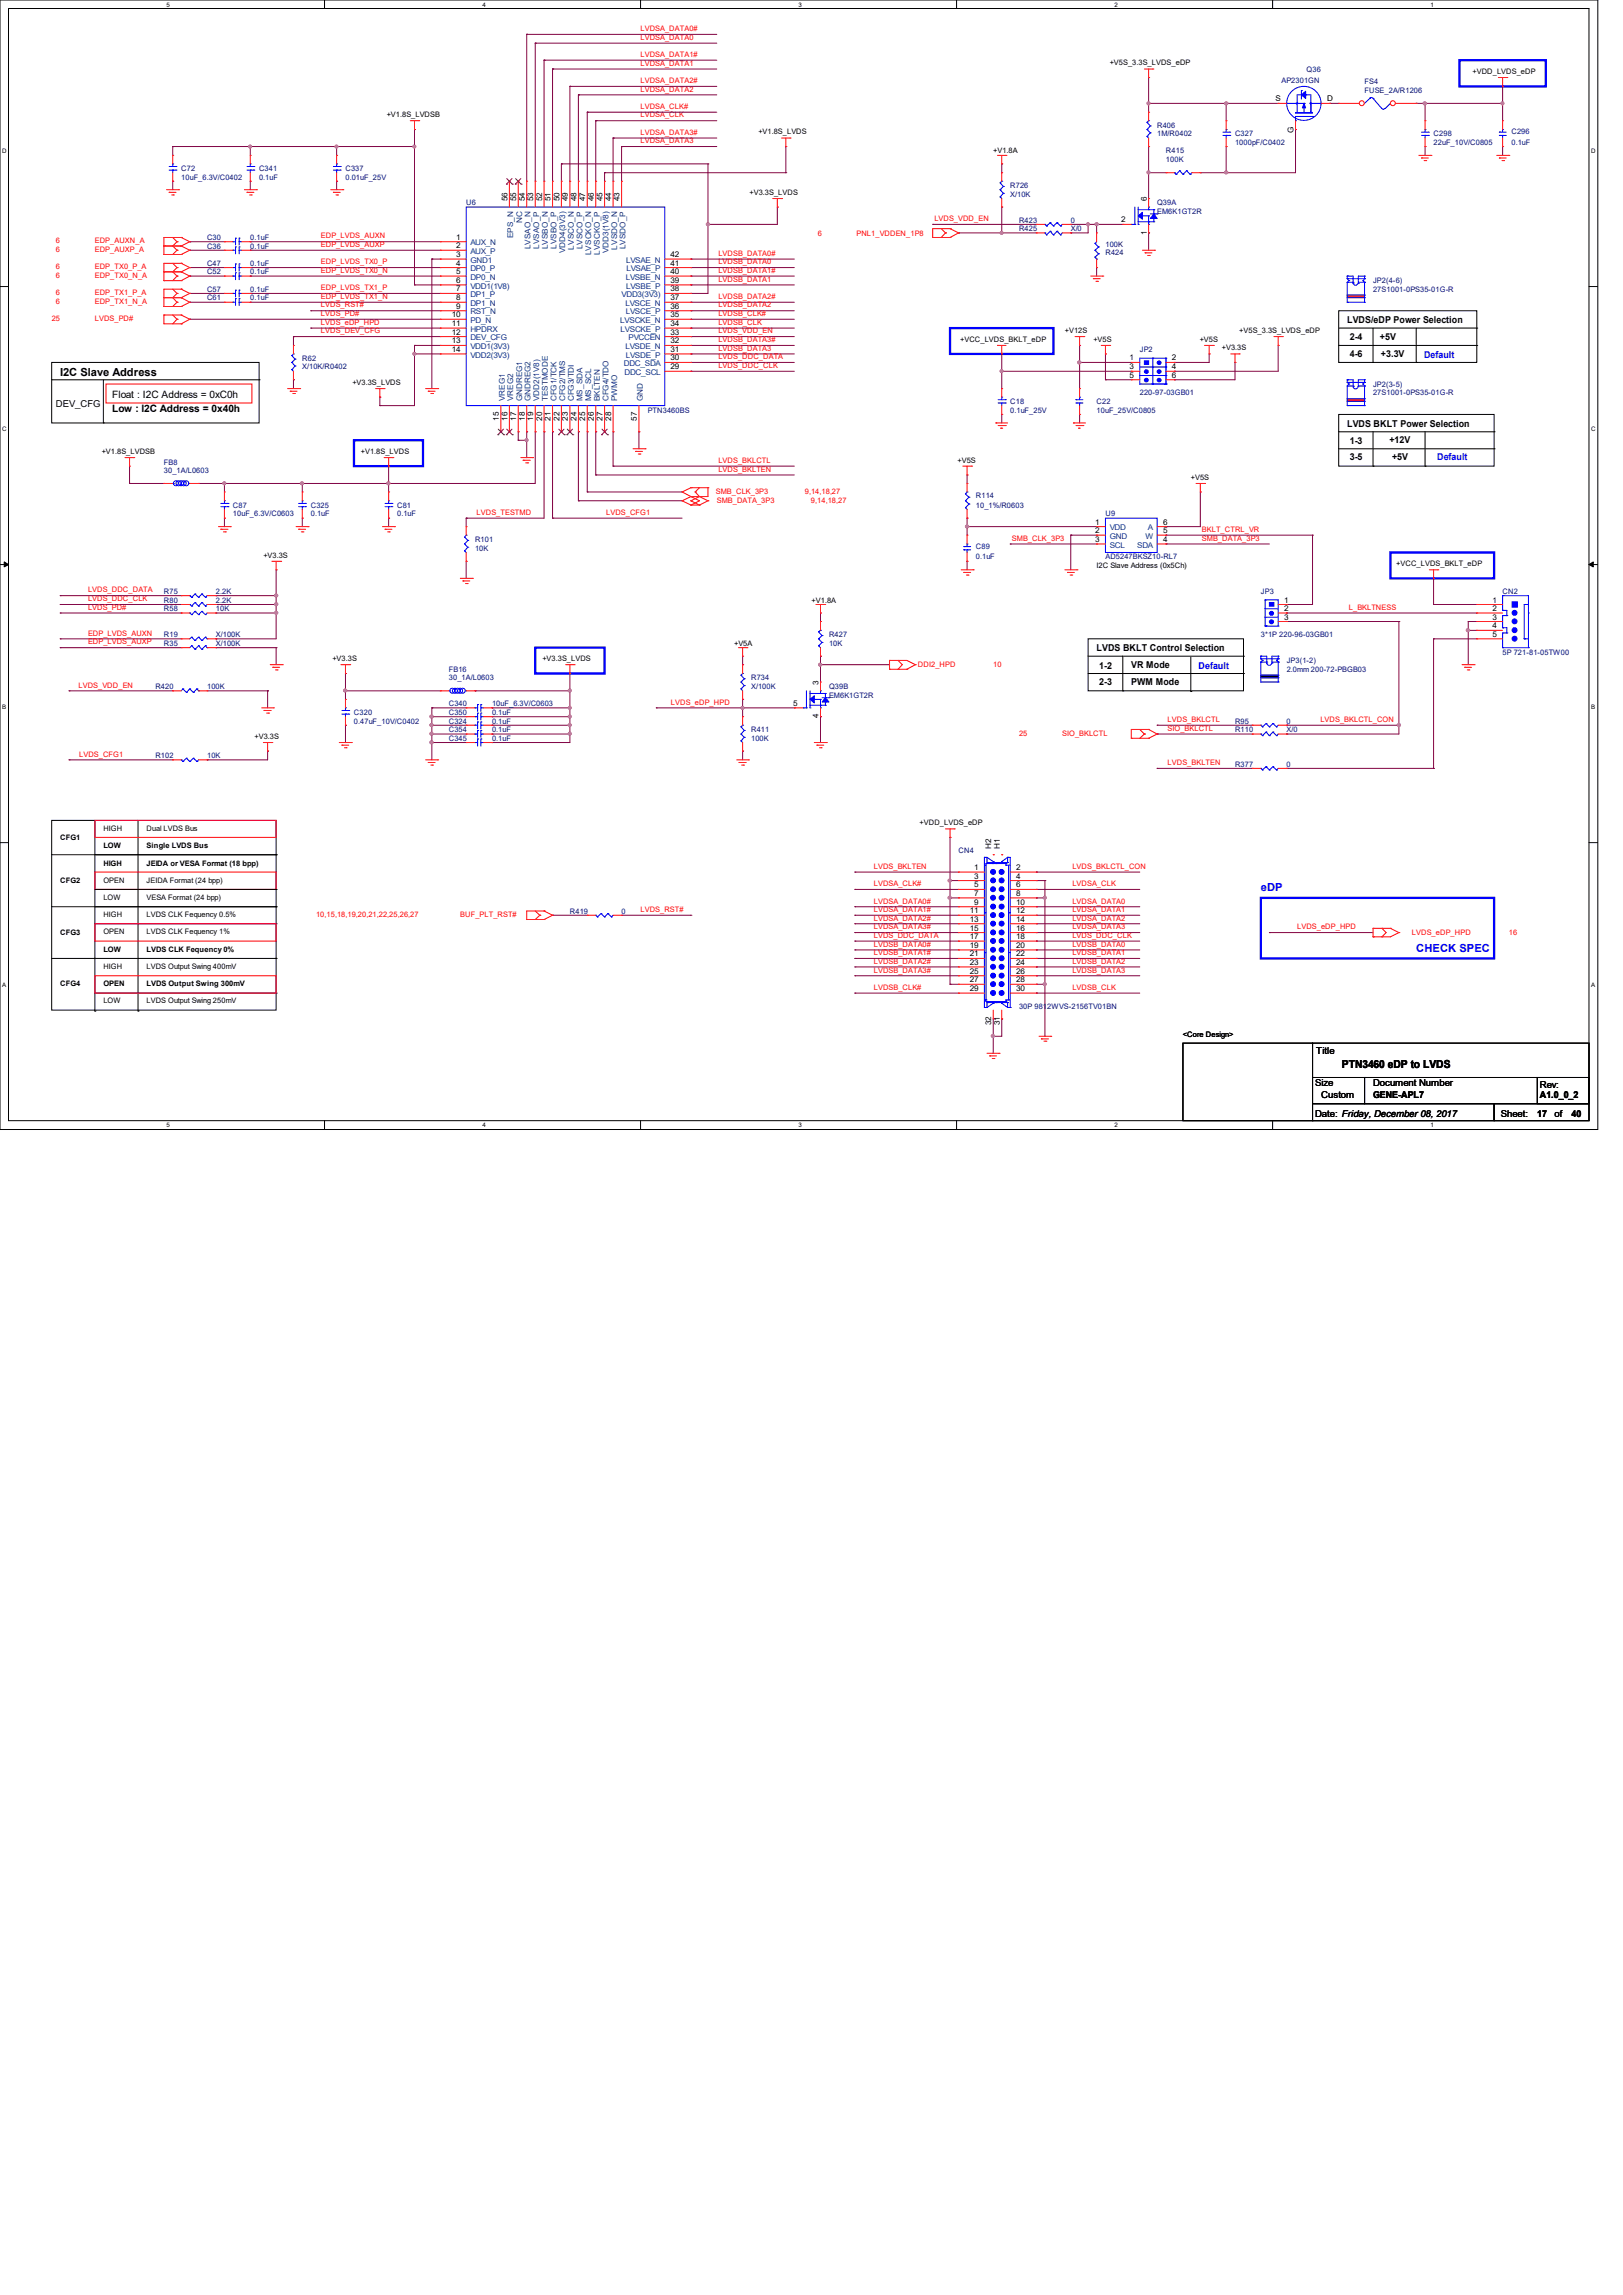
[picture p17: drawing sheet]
<svg xmlns="http://www.w3.org/2000/svg" width="210mm" height="297mm" viewBox="0 0 210 297" stroke-linecap="round" stroke-linejoin="round" font-family="sans-serif">
<defs><g id="words">
<g font-size="1.4">
<text x="7.8" y="48.6">I2C Slave Address</text>
<text x="173.6" y="138.3">PTN3460 eDP to LVDS</text>
</g>
<g font-size="1.4" fill="#00f">
<text x="163.2" y="115.3">eDP</text>
<text x="183.3" y="123.1">CHECK SPEC</text>
</g>
<g font-size="1.3">
<text x="14.5" y="51.5">Float : I2C Address = 0xC0h</text>
<text x="14.5" y="53.4">Low : I2C Address = 0x40h</text>
</g>
<g font-size="1.2">
<text x="174.3" y="41.8">LVDS/eDP Power Selection</text>
<text x="174.7" y="46.2">4-6</text>
<text x="174.7" y="44">2-4</text>
<text x="178.6" y="43.9">+5V</text>
<text x="178.7" y="46.2">+3.3V</text>
<text x="7.2" y="52.7">DEV_CFG</text>
<text x="174.3" y="55.2">LVDS BKLT Power Selection</text>
<text x="174.7" y="59.6">3-5</text>
<text x="174.7" y="57.4">1-3</text>
<text x="179.8" y="57.4">+12V</text>
<text x="180.1" y="59.6">+5V</text>
<text x="141.9" y="84.3">LVDS BKLT Control Selection</text>
<text x="142.2" y="88.6">2-3</text>
<text x="142.2" y="86.5">1-2</text>
<text x="146.4" y="86.4">VR Mode</text>
<text x="146.4" y="88.6">PWM Mode</text>
<text x="170.3" y="136.4">Title</text>
<text x="170.2" y="140.6">Size</text>
<text x="171" y="142.1">Custom</text>
<text x="177.7" y="140.6">Document Number</text>
<text x="177.7" y="142.1">GENE-APL7</text>
<text x="199.3" y="140.8">Rev:</text>
<text x="199.3" y="142.2">A1.0_0_2</text>
<text x="170.2" y="144.5">Date: Friday, December 08, 2017</text>
<text x="194.2" y="144.5">Sheet:</text>
<text x="198.9" y="144.5">17</text>
<text x="201.2" y="144.5">of</text>
<text x="203.4" y="144.5">40</text>
</g>
<g font-size="1.2" fill="#00f">
<text x="184.3" y="46.3">Default</text>
<text x="186" y="59.6">Default</text>
<text x="155.1" y="86.5">Default</text>
</g>
<g font-size="1" fill="#f00">
<text x="82.9" y="5.2">LVDSA_DATA0</text>
<text x="82.9" y="4">LVDSA_DATA0#</text>
<text x="82.9" y="11.9">LVDSA_DATA2</text>
<text x="82.9" y="10.8">LVDSA_DATA2#</text>
<text x="82.9" y="8.5">LVDSA_DATA1</text>
<text x="82.9" y="7.4">LVDSA_DATA1#</text>
<text x="82.9" y="17.4">LVDSA_DATA3#</text>
<text x="82.9" y="15.2">LVDSA_CLK</text>
<text x="82.9" y="14.1">LVDSA_CLK#</text>
<text x="82.9" y="18.5">LVDSA_DATA3</text>
<text x="120.9" y="28.6">LVDS_VDD_EN</text>
<text x="7.2" y="34.8">6</text>
<text x="7.2" y="36">6</text>
<text x="7.2" y="32.6">6</text>
<text x="7.2" y="31.5">6</text>
<text x="12.3" y="34.8">EDP_TX0_P_A</text>
<text x="12.3" y="36">EDP_TX0_N_A</text>
<text x="12.3" y="32.6">EDP_AUXP_A</text>
<text x="12.3" y="31.5">EDP_AUXN_A</text>
<text x="41.5" y="34.2">EDP_LVDS_TX0_P</text>
<text x="41.5" y="35.3">EDP_LVDS_TX0_N</text>
<text x="41.5" y="30.9">EDP_LVDS_AUXN</text>
<text x="41.5" y="32">EDP_LVDS_AUXP</text>
<text x="93" y="33.1">LVDSB_DATA0#</text>
<text x="93" y="34.2">LVDSB_DATA0</text>
<text x="93" y="35.3">LVDSB_DATA1#</text>
<text x="105.8" y="30.5">6</text>
<text x="110.8" y="30.5">PNL1_VDDEN_1P8</text>
<text x="6.7" y="41.6">25</text>
<text x="7.2" y="38.2">6</text>
<text x="7.2" y="39.3">6</text>
<text x="12.3" y="41.6">LVDS_PD#</text>
<text x="12.3" y="38.2">EDP_TX1_P_A</text>
<text x="12.3" y="39.3">EDP_TX1_N_A</text>
<text x="41.5" y="37.6">EDP_LVDS_TX1_P</text>
<text x="41.5" y="38.7">EDP_LVDS_TX1_N</text>
<text x="41.5" y="40.9">LVDS_PD#</text>
<text x="41.5" y="39.8">LVDS_RST#</text>
<text x="93" y="36.5">LVDSB_DATA1</text>
<text x="93" y="38.7">LVDSB_DATA2#</text>
<text x="93" y="39.8">LVDSB_DATA2</text>
<text x="93" y="40.9">LVDSB_CLK#</text>
<text x="41.5" y="42">LVDS_eDP_HPD</text>
<text x="41.5" y="43.1">LVDS_DEV_CFG</text>
<text x="93" y="42">LVDSB_CLK</text>
<text x="93" y="43.1">LVDS_VDD_EN</text>
<text x="93" y="44.3">LVDSB_DATA3#</text>
<text x="93" y="45.4">LVDSB_DATA3</text>
<text x="93" y="46.5">LVDS_DDC_DATA</text>
<text x="93" y="47.6">LVDS_DDC_CLK</text>
<text x="93" y="59.9">LVDS_BKLCTL</text>
<text x="92.6" y="63.9">SMB_CLK_3P3</text>
<text x="92.8" y="65.2">SMB_DATA_3P3</text>
<text x="93" y="61">LVDS_BKLTEN</text>
<text x="104.1" y="63.9">9,14,18,27</text>
<text x="104.9" y="65.2">9,14,18,27</text>
<text x="61.7" y="66.6">LVDS_TESTMD</text>
<text x="78.4" y="66.6">LVDS_CFG1</text>
<text x="130.9" y="70">SMB_CLK_3P3</text>
<text x="155.5" y="70">SMB_DATA_3P3</text>
<text x="155.5" y="68.8">BKLT_CTRL_VR</text>
<text x="11.4" y="77.8">LVDS_DDC_CLK</text>
<text x="11.4" y="76.7">LVDS_DDC_DATA</text>
<text x="11.4" y="82.3">EDP_LVDS_AUXN</text>
<text x="11.4" y="78.9">LVDS_PD#</text>
<text x="11.4" y="83.4">EDP_LVDS_AUXP</text>
<text x="174.5" y="78.9">L_BKLTNESS</text>
<text x="10.2" y="89">LVDS_VDD_EN</text>
<text x="118.8" y="86.4">DDI2_HPD</text>
<text x="128.5" y="86.4">10</text>
<text x="86.8" y="91.2">LVDS_eDP_HPD</text>
<text x="131.9" y="95.2">25</text>
<text x="137.5" y="95.2">SIO_BKLCTL</text>
<text x="151.1" y="93.4">LVDS_BKLCTL</text>
<text x="151.1" y="94.6">SIO_BKLCTL</text>
<text x="170.9" y="93.4">LVDS_BKLCTL_CON</text>
<text x="10.2" y="97.9">LVDS_CFG1</text>
<text x="151.1" y="99">LVDS_BKLTEN</text>
<text x="113.1" y="112.4">LVDS_BKLTEN</text>
<text x="138.8" y="112.4">LVDS_BKLCTL_CON</text>
<text x="40.9" y="118.7">10,15,18,19,20,21,22,25,26,27</text>
<text x="59.6" y="118.7">BUF_PLT_RST#</text>
<text x="82.9" y="118">LVDS_RST#</text>
<text x="113.1" y="114.7">LVDSA_CLK#</text>
<text x="113.1" y="118">LVDSA_DATA1#</text>
<text x="113.1" y="119.1">LVDSA_DATA2#</text>
<text x="113.1" y="116.9">LVDSA_DATA0#</text>
<text x="138.8" y="114.7">LVDSA_CLK</text>
<text x="138.8" y="116.9">LVDSA_DATA0</text>
<text x="138.8" y="118">LVDSA_DATA1</text>
<text x="138.8" y="119.1">LVDSA_DATA2</text>
<text x="113.1" y="124.7">LVDSB_DATA2#</text>
<text x="113.1" y="122.5">LVDSB_DATA0#</text>
<text x="113.1" y="123.6">LVDSB_DATA1#</text>
<text x="113.1" y="125.9">LVDSB_DATA3#</text>
<text x="113.1" y="120.3">LVDSA_DATA3#</text>
<text x="113.1" y="121.4">LVDS_DDC_DATA</text>
<text x="138.8" y="122.5">LVDSB_DATA0</text>
<text x="138.8" y="124.7">LVDSB_DATA2</text>
<text x="138.8" y="123.6">LVDSB_DATA1</text>
<text x="138.8" y="125.9">LVDSB_DATA3</text>
<text x="138.8" y="120.3">LVDSA_DATA3</text>
<text x="138.8" y="121.4">LVDS_DDC_CLK</text>
<text x="167.9" y="120.3">LVDS_eDP_HPD</text>
<text x="182.7" y="121">LVDS_eDP_HPD</text>
<text x="195.2" y="121">16</text>
<text x="113.1" y="128.1">LVDSB_CLK#</text>
<text x="138.8" y="128.1">LVDSB_CLK</text>
</g>
<g font-size="1">
<text x="143.6" y="8.5">+V5S_3.3S_LVDS_eDP</text>
<text x="190.5" y="9.6">+VDD_LVDS_eDP</text>
<text x="50" y="15.2">+V1.8S_LVDSB</text>
<text x="98.1" y="17.4">+V1.8S_LVDS</text>
<text x="165.1" y="13.1">S</text>
<text x="167.4" y="17.2" transform="rotate(-90 167.4 17.2)">G</text>
<text x="171.7" y="13.1">D</text>
<text x="128.5" y="19.9">+V1.8A</text>
<text x="65.7" y="26" transform="rotate(-90 65.7 26)">56</text>
<text x="66.8" y="26" transform="rotate(-90 66.8 26)">55</text>
<text x="67.9" y="26" transform="rotate(-90 67.9 26)">54</text>
<text x="69" y="26" transform="rotate(-90 69 26)">53</text>
<text x="70.1" y="26" transform="rotate(-90 70.1 26)">52</text>
<text x="71.2" y="26" transform="rotate(-90 71.2 26)">51</text>
<text x="72.4" y="26" transform="rotate(-90 72.4 26)">50</text>
<text x="73.5" y="26" transform="rotate(-90 73.5 26)">49</text>
<text x="74.6" y="26" transform="rotate(-90 74.6 26)">48</text>
<text x="75.7" y="26" transform="rotate(-90 75.7 26)">47</text>
<text x="76.8" y="26" transform="rotate(-90 76.8 26)">46</text>
<text x="78" y="26" transform="rotate(-90 78 26)">45</text>
<text x="79.1" y="26" transform="rotate(-90 79.1 26)">44</text>
<text x="80.2" y="26" transform="rotate(-90 80.2 26)">43</text>
<text x="97" y="25.2">+V3.3S_LVDS</text>
<text x="145.1" y="28.8">2</text>
<text x="148.4" y="26" transform="rotate(-90 148.4 26)">6</text>
<text x="59" y="31">1</text>
<text x="59" y="32.1">2</text>
<text x="59" y="33.3">3</text>
<text x="59" y="34.4">4</text>
<text x="59" y="35.5">5</text>
<text x="86.8" y="33.3">42</text>
<text x="86.8" y="34.4">41</text>
<text x="86.8" y="35.5">40</text>
<text x="148.4" y="30.4" transform="rotate(-90 148.4 30.4)">1</text>
<text x="58.5" y="41.1">10</text>
<text x="59" y="40">9</text>
<text x="59" y="36.6">6</text>
<text x="59" y="38.9">8</text>
<text x="59" y="37.7">7</text>
<text x="86.8" y="37.7">38</text>
<text x="86.8" y="41.1">35</text>
<text x="86.8" y="40">36</text>
<text x="86.8" y="38.9">37</text>
<text x="86.8" y="36.6">39</text>
<text x="58.5" y="42.2">11</text>
<text x="58.5" y="43.3">12</text>
<text x="58.5" y="44.5">13</text>
<text x="58.5" y="45.6">14</text>
<text x="86.8" y="47.8">29</text>
<text x="86.8" y="45.6">31</text>
<text x="86.8" y="44.5">32</text>
<text x="86.8" y="43.3">33</text>
<text x="86.8" y="42.2">34</text>
<text x="86.8" y="46.7">30</text>
<text x="124.2" y="44.2">+VCC_LVDS_BKLT_eDP</text>
<text x="137.8" y="43.1">+V12S</text>
<text x="141.5" y="44.2">+V5S</text>
<text x="146.2" y="46.7">1</text>
<text x="146.2" y="47.8">3</text>
<text x="151.6" y="46.7">2</text>
<text x="151.6" y="47.8">4</text>
<text x="155.2" y="44.2">+V5S</text>
<text x="158.1" y="45.3">+V3.3S</text>
<text x="160.4" y="43.1">+V5S_3.3S_LVDS_eDP</text>
<text x="45.6" y="49.8">+V3.3S_LVDS</text>
<text x="146.2" y="48.9">5</text>
<text x="151.6" y="48.9">6</text>
<text x="13.2" y="58.8">+V1.8S_LVDSB</text>
<text x="46.7" y="58.8">+V1.8S_LVDS</text>
<text x="64.6" y="54.4" transform="rotate(-90 64.6 54.4)">15</text>
<text x="65.7" y="54.4" transform="rotate(-90 65.7 54.4)">16</text>
<text x="66.8" y="54.4" transform="rotate(-90 66.8 54.4)">17</text>
<text x="67.9" y="54.4" transform="rotate(-90 67.9 54.4)">18</text>
<text x="69" y="54.4" transform="rotate(-90 69 54.4)">19</text>
<text x="70.1" y="54.4" transform="rotate(-90 70.1 54.4)">20</text>
<text x="71.2" y="54.4" transform="rotate(-90 71.2 54.4)">21</text>
<text x="72.4" y="54.4" transform="rotate(-90 72.4 54.4)">22</text>
<text x="73.5" y="54.4" transform="rotate(-90 73.5 54.4)">23</text>
<text x="74.6" y="54.4" transform="rotate(-90 74.6 54.4)">24</text>
<text x="75.7" y="54.4" transform="rotate(-90 75.7 54.4)">25</text>
<text x="76.8" y="54.4" transform="rotate(-90 76.8 54.4)">26</text>
<text x="78" y="54.4" transform="rotate(-90 78 54.4)">27</text>
<text x="79.1" y="54.4" transform="rotate(-90 79.1 54.4)">28</text>
<text x="82.4" y="54.4" transform="rotate(-90 82.4 54.4)">57</text>
<text x="123.9" y="59.9">+V5S</text>
<text x="154.1" y="62.1">+V5S</text>
<text x="141.7" y="67.9">1</text>
<text x="141.7" y="70.1">3</text>
<text x="141.7" y="69">2</text>
<text x="150.5" y="70.1">4</text>
<text x="150.5" y="69">5</text>
<text x="150.5" y="67.9">6</text>
<text x="34.1" y="72.2">+V3.3S</text>
<text x="105" y="78">+V1.8A</text>
<text x="141.9" y="73.5">I2C Slave Address (0x5Ch)</text>
<text x="166.2" y="78">1</text>
<text x="180.7" y="73.3">+VCC_LVDS_BKLT_eDP</text>
<text x="193.1" y="78">1</text>
<text x="95" y="83.6">+V5A</text>
<text x="166.2" y="79.1">2</text>
<text x="166.2" y="80.2">3</text>
<text x="193.1" y="79.1">2</text>
<text x="193.1" y="80.2">3</text>
<text x="193.1" y="81.3">4</text>
<text x="193.1" y="82.4">5</text>
<text x="43" y="85.6">+V3.3S</text>
<text x="70.2" y="85.6">+V3.3S_LVDS</text>
<text x="105.9" y="88.6" transform="rotate(-90 105.9 88.6)">3</text>
<text x="32.9" y="95.6">+V3.3S</text>
<text x="102.6" y="91.4">5</text>
<text x="105.9" y="93" transform="rotate(-90 105.9 93)">4</text>
<text x="13.4" y="107.5">HIGH</text>
<text x="19" y="107.5">Dual LVDS Bus</text>
<text x="119" y="106.8">+VDD_LVDS_eDP</text>
<text x="7.8" y="108.8">CFG1</text>
<text x="13.4" y="109.8">LOW</text>
<text x="13.4" y="112">HIGH</text>
<text x="19" y="109.8">Single LVDS Bus</text>
<text x="19" y="112">JEIDA or VESA Format (18 bpp)</text>
<text x="126.1" y="112.6">1</text>
<text x="126.1" y="113.7">3</text>
<text x="128.3" y="109.9" transform="rotate(-90 128.3 109.9)">H2</text>
<text x="129.4" y="109.9" transform="rotate(-90 129.4 109.9)">H1</text>
<text x="131.5" y="112.6">2</text>
<text x="131.5" y="113.7">4</text>
<text x="7.8" y="114.3">CFG2</text>
<text x="13.4" y="114.2">OPEN</text>
<text x="13.4" y="116.4">LOW</text>
<text x="13.4" y="118.7">HIGH</text>
<text x="19" y="114.2">JEIDA Format (24 bpp)</text>
<text x="19" y="116.4">VESA Format (24 bpp)</text>
<text x="19" y="118.7">LVDS CLK Fequency 0.5%</text>
<text x="125.5" y="118.2">11</text>
<text x="125.5" y="119.3">13</text>
<text x="126.1" y="114.9">5</text>
<text x="126.1" y="116">7</text>
<text x="126.1" y="117.1">9</text>
<text x="131.5" y="114.9">6</text>
<text x="131.5" y="116">8</text>
<text x="131.5" y="117.1">10</text>
<text x="131.5" y="118.2">12</text>
<text x="131.5" y="119.3">14</text>
<text x="7.8" y="120.9">CFG3</text>
<text x="13.4" y="120.9">OPEN</text>
<text x="13.4" y="125.4">HIGH</text>
<text x="13.4" y="123.2">LOW</text>
<text x="19" y="120.9">LVDS CLK Fequency 1%</text>
<text x="19" y="125.4">LVDS Output Swing 400mV</text>
<text x="19" y="123.2">LVDS CLK Fequency 0%</text>
<text x="125.5" y="120.4">15</text>
<text x="125.5" y="121.5">17</text>
<text x="125.5" y="122.7">19</text>
<text x="125.5" y="123.8">21</text>
<text x="125.5" y="124.9">23</text>
<text x="131.5" y="120.4">16</text>
<text x="131.5" y="121.5">18</text>
<text x="131.5" y="122.7">20</text>
<text x="131.5" y="123.8">22</text>
<text x="131.5" y="124.9">24</text>
<text x="7.8" y="127.6">CFG4</text>
<text x="13.4" y="129.8">LOW</text>
<text x="13.4" y="127.6">OPEN</text>
<text x="19" y="129.8">LVDS Output Swing 250mV</text>
<text x="19" y="127.6">LVDS Output Swing 300mV</text>
<text x="125.5" y="126">25</text>
<text x="125.5" y="127.1">27</text>
<text x="125.5" y="128.3">29</text>
<text x="131.5" y="126">26</text>
<text x="131.5" y="127.1">28</text>
<text x="131.5" y="128.3">30</text>
<text x="128.3" y="132.7" transform="rotate(-90 128.3 132.7)">32</text>
<text x="129.4" y="132.7" transform="rotate(-90 129.4 132.7)">31</text>
<text x="153.1" y="134.2">&lt;Core Design&gt;</text>
</g>
<g font-size="1" fill="#000080">
<text x="165.8" y="10.7">AP2301GN</text>
<text x="169.1" y="9.4">Q36</text>
<text x="176.6" y="10.9">FS4</text>
<text x="149.7" y="16.5">R406</text>
<text x="149.7" y="17.7">1M/R0402</text>
<text x="159.8" y="17.7">C327</text>
<text x="176.6" y="12.1">FUSE_2A/R1206</text>
<text x="185.5" y="17.7">C298</text>
<text x="195.6" y="17.4">C296</text>
<text x="23.5" y="22.1">C72</text>
<text x="23.5" y="23.2">10uF_6.3V/C0402</text>
<text x="33.5" y="22.1">C341</text>
<text x="33.5" y="23.2">0.1uF</text>
<text x="44.7" y="22.1">C337</text>
<text x="44.7" y="23.2">0.01uF_25V</text>
<text x="150.9" y="19.9">R415</text>
<text x="150.9" y="21">100K</text>
<text x="159.8" y="18.8">1000pF/C0402</text>
<text x="185.5" y="18.8">22uF_10V/C0805</text>
<text x="195.6" y="18.8">0.1uF</text>
<text x="60.3" y="26.6">U6</text>
<text x="130.7" y="24.3">R726</text>
<text x="130.7" y="25.4">X/10K</text>
<text x="131.9" y="29.9">R425</text>
<text x="131.9" y="28.8">R423</text>
<text x="138.6" y="29.9">X/0</text>
<text x="138.6" y="28.8">0</text>
<text x="149.7" y="26.6">Q39A</text>
<text x="149.7" y="27.7">EM6K1GT2R</text>
<text x="26.8" y="31">C30</text>
<text x="26.8" y="35.5">C52</text>
<text x="26.8" y="32.2">C36</text>
<text x="26.8" y="34.4">C47</text>
<text x="32.4" y="31">0.1uF</text>
<text x="32.4" y="35.5">0.1uF</text>
<text x="32.4" y="32.2">0.1uF</text>
<text x="32.4" y="34.4">0.1uF</text>
<text x="143" y="33.1">R424</text>
<text x="143" y="32">100K</text>
<text x="26.8" y="37.8">C57</text>
<text x="26.8" y="38.9">C61</text>
<text x="32.4" y="37.8">0.1uF</text>
<text x="32.4" y="38.9">0.1uF</text>
<text x="177.7" y="36.6">JP2(4-6)</text>
<text x="177.7" y="37.8">27S1001-0PS35-01G-R</text>
<text x="39.1" y="46.7">R62</text>
<text x="39.1" y="47.8">X/10K/R0402</text>
<text x="147.5" y="45.6">JP2</text>
<text x="83.8" y="53.4">PTN3460BS</text>
<text x="130.7" y="52.3">C18</text>
<text x="130.7" y="53.4">0.1uF_25V</text>
<text x="141.9" y="52.3">C22</text>
<text x="141.9" y="53.4">10uF_25V/C0805</text>
<text x="147.5" y="51.2">220-97-03GB01</text>
<text x="177.7" y="50">JP2(3-5)</text>
<text x="177.7" y="51.2">27S1001-0PS35-01G-R</text>
<text x="21.2" y="60.1">FB8</text>
<text x="21.2" y="61.2">30_1A/L0603</text>
<text x="30.1" y="65.7">C87</text>
<text x="40.2" y="65.7">C325</text>
<text x="51.4" y="65.7">C81</text>
<text x="126.3" y="64.5">R114</text>
<text x="126.3" y="65.7">10_1%/R0603</text>
<text x="30.1" y="66.8">10uF_6.3V/C0603</text>
<text x="40.2" y="66.8">0.1uF</text>
<text x="51.4" y="66.8">0.1uF</text>
<text x="61.5" y="70.1">R101</text>
<text x="61.5" y="71.3">10K</text>
<text x="126.3" y="71.1">C89</text>
<text x="143" y="66.8">U9</text>
<text x="21.2" y="78">R80</text>
<text x="21.2" y="76.9">R75</text>
<text x="27.9" y="78">2.2K</text>
<text x="27.9" y="76.9">2.2K</text>
<text x="126.3" y="72.4">0.1uF</text>
<text x="143" y="72.4">AD5247BKSZ10-RL7</text>
<text x="163.2" y="76.9">JP3</text>
<text x="194.4" y="76.9">CN2</text>
<text x="21.2" y="79.1">R58</text>
<text x="21.2" y="83.6">R35</text>
<text x="21.2" y="82.5">R19</text>
<text x="27.9" y="79.1">10K</text>
<text x="27.9" y="83.6">X/100K</text>
<text x="27.9" y="82.5">X/100K</text>
<text x="107.3" y="82.5">R427</text>
<text x="107.3" y="83.6">10K</text>
<text x="163.2" y="82.5">3*1P 220-96-03GB01</text>
<text x="20.1" y="89.2">R420</text>
<text x="26.8" y="89.2">100K</text>
<text x="58.1" y="86.9">FB16</text>
<text x="58.1" y="88.1">30_1A/L0603</text>
<text x="97.2" y="88.1">R734</text>
<text x="97.2" y="89.2">X/100K</text>
<text x="107.3" y="89.2">Q39B</text>
<text x="166.5" y="85.8">JP3(1-2)</text>
<text x="166.5" y="86.9">2.0mm 200-72-PBGB03</text>
<text x="194.4" y="84.7">5P 721-81-05TW00</text>
<text x="45.8" y="92.5">C320</text>
<text x="45.8" y="93.6">0.47uF_10V/C0402</text>
<text x="58.1" y="93.6">C324</text>
<text x="58.1" y="92.5">C350</text>
<text x="58.1" y="95.9">C345</text>
<text x="58.1" y="91.4">C340</text>
<text x="58.1" y="94.7">C354</text>
<text x="63.7" y="93.6">0.1uF</text>
<text x="63.7" y="92.5">0.1uF</text>
<text x="63.7" y="95.9">0.1uF</text>
<text x="63.7" y="91.4">10uF_6.3V/C0603</text>
<text x="63.7" y="94.7">0.1uF</text>
<text x="97.2" y="94.7">R411</text>
<text x="97.2" y="95.9">100K</text>
<text x="107.3" y="90.3">EM6K1GT2R</text>
<text x="159.8" y="93.6">R95</text>
<text x="159.8" y="94.7">R110</text>
<text x="166.5" y="93.6">0</text>
<text x="166.5" y="94.7">X/0</text>
<text x="20.1" y="98.1">R102</text>
<text x="26.8" y="98.1">10K</text>
<text x="159.8" y="99.2">R377</text>
<text x="166.5" y="99.2">0</text>
<text x="124" y="110.4">CN4</text>
<text x="73.7" y="118.2">R419</text>
<text x="80.4" y="118.2">0</text>
<text x="131.9" y="130.5">30P 9812WVS-2156TV01BN</text>
</g>
<g font-size="1" fill="#004080">
<text x="67.6" y="28.9" transform="rotate(-90 67.6 28.9)">NC</text>
<text x="60.9" y="31.8">AUX_N</text>
<text x="60.9" y="32.9">AUX_P</text>
<text x="60.9" y="34">GND1</text>
<text x="60.9" y="35.1">DP0_P</text>
<text x="66.4" y="30.9" transform="rotate(-90 66.4 30.9)">EPS_N</text>
<text x="68.7" y="32.3" transform="rotate(-90 68.7 32.3)">LVSAO_N</text>
<text x="69.8" y="32.2" transform="rotate(-90 69.8 32.2)">LVSAO_P</text>
<text x="70.9" y="32.3" transform="rotate(-90 70.9 32.3)">LVSBO_N</text>
<text x="72" y="32.2" transform="rotate(-90 72 32.2)">LVSBO_P</text>
<text x="73.2" y="32.8" transform="rotate(-90 73.2 32.8)">VDD4(3V3)</text>
<text x="74.3" y="32.3" transform="rotate(-90 74.3 32.3)">LVSCO_N</text>
<text x="75.4" y="32.3" transform="rotate(-90 75.4 32.3)">LVSCO_P</text>
<text x="76.5" y="33" transform="rotate(-90 76.5 33)">LVSCKO_N</text>
<text x="77.6" y="33" transform="rotate(-90 77.6 33)">LVSCKO_P</text>
<text x="78.7" y="32.8" transform="rotate(-90 78.7 32.8)">VDD3(1V8)</text>
<text x="79.8" y="32.3" transform="rotate(-90 79.8 32.3)">LVSDO_N</text>
<text x="80.9" y="32.3" transform="rotate(-90 80.9 32.3)">LVSDO_P</text>
<text x="81" y="34">LVSAE_N</text>
<text x="81.1" y="35.1">LVSAE_P</text>
<text x="60.9" y="40.7">RST_N</text>
<text x="60.9" y="37.3">VDD1(1V8)</text>
<text x="60.9" y="36.2">DP0_N</text>
<text x="60.9" y="39.6">DP1_N</text>
<text x="60.9" y="38.4">DP1_P</text>
<text x="60.9" y="41.8">PD_N</text>
<text x="80.3" y="41.8">LVSCKE_N</text>
<text x="80.4" y="38.4">VDD3(3V3)</text>
<text x="80.9" y="39.6">LVSCE_N</text>
<text x="81" y="40.7">LVSCE_P</text>
<text x="81" y="36.2">LVSBE_N</text>
<text x="81" y="37.3">LVSBE_P</text>
<text x="60.9" y="42.9">HPDRX</text>
<text x="60.9" y="44">DEV_CFG</text>
<text x="60.9" y="45.2">VDD1(3V3)</text>
<text x="60.9" y="46.3">VDD2(3V3)</text>
<text x="80.3" y="42.9">LVSCKE_P</text>
<text x="80.7" y="47.4">DDC_SDA</text>
<text x="80.9" y="45.2">LVSDE_N</text>
<text x="81" y="46.3">LVSDE_P</text>
<text x="81.3" y="44">PVCCEN</text>
<text x="65.3" y="51.9" transform="rotate(-90 65.3 51.9)">VREG1</text>
<text x="66.4" y="51.9" transform="rotate(-90 66.4 51.9)">VREG2</text>
<text x="67.6" y="51.9" transform="rotate(-90 67.6 51.9)">GNDREG1</text>
<text x="68.7" y="51.9" transform="rotate(-90 68.7 51.9)">GNDREG2</text>
<text x="69.8" y="51.9" transform="rotate(-90 69.8 51.9)">VDD2(1V8)</text>
<text x="70.9" y="51.9" transform="rotate(-90 70.9 51.9)">TESTMODE</text>
<text x="72" y="51.9" transform="rotate(-90 72 51.9)">CFG1/TCK</text>
<text x="73.2" y="51.9" transform="rotate(-90 73.2 51.9)">CFG2/TMS</text>
<text x="74.3" y="51.9" transform="rotate(-90 74.3 51.9)">CFG3/TDI</text>
<text x="75.4" y="51.9" transform="rotate(-90 75.4 51.9)">MS_SDA</text>
<text x="76.5" y="51.9" transform="rotate(-90 76.5 51.9)">MS_SCL</text>
<text x="77.6" y="51.9" transform="rotate(-90 77.6 51.9)">BKLTEN</text>
<text x="78.7" y="51.9" transform="rotate(-90 78.7 51.9)">CFG4/TDO</text>
<text x="79.8" y="51.9" transform="rotate(-90 79.8 51.9)">PWMO</text>
<text x="80.8" y="48.5">DDC_SCL</text>
<text x="83.2" y="51.9" transform="rotate(-90 83.2 51.9)">GND</text>
<text x="143.6" y="68.6">VDD</text>
<text x="143.6" y="70.9">SCL</text>
<text x="143.6" y="69.7">GND</text>
<text x="147.1" y="70.9">SDA</text>
<text x="148.2" y="69.7">W</text>
<text x="148.5" y="68.6">A</text>
</g>
<g font-size=".8">
<text x="21.5" y=".8">5</text>
<text x="62.4" y=".8">4</text>
<text x="103.3" y=".8">3</text>
<text x="144.2" y=".8">2</text>
<text x="185.1" y=".8">1</text>
<text x=".3" y="19.8">D</text>
<text x="205.9" y="19.8">D</text>
<text x=".3" y="55.8">C</text>
<text x="205.9" y="55.8">C</text>
<text x=".3" y="91.8">B</text>
<text x="205.9" y="91.8">B</text>
<text x=".3" y="127.8">A</text>
<text x="205.9" y="127.8">A</text>
<text x="21.5" y="145.9">5</text>
<text x="62.4" y="145.9">4</text>
<text x="103.3" y="145.9">3</text>
<text x="144.2" y="145.9">2</text>
<text x="185.1" y="145.9">1</text>
</g>
</g></defs>
<path d="M0 0h206.8v146.2h-206.8zM1.1 1.1h204.5v143.9h-204.5z" fill="none" stroke="#000" stroke-width=".13"/>
<g fill="#fff">
<path d="M21.5 .1h.5v.9h-.5z"/>
<path d="M21.5 145.2h.5v.8h-.5z"/>
</g>
<path d="M42 0v1.1M42 145v1.1" fill="none" stroke="#000" stroke-width=".13"/>
<g fill="#fff">
<path d="M62.4 .1h.5v.9h-.5z"/>
<path d="M62.4 145.2h.5v.8h-.5z"/>
</g>
<path d="M82.9 0v1.1M82.9 145v1.1" fill="none" stroke="#000" stroke-width=".13"/>
<g fill="#fff">
<path d="M103.3 .1h.5v.9h-.5z"/>
<path d="M103.3 145.2h.5v.8h-.5z"/>
</g>
<path d="M123.8 0v1.1M123.8 145v1.1" fill="none" stroke="#000" stroke-width=".13"/>
<g fill="#fff">
<path d="M144.2 .1h.5v.9h-.5z"/>
<path d="M144.2 145.2h.5v.8h-.5z"/>
</g>
<path d="M164.7 0v1.1M164.7 145v1.1" fill="none" stroke="#000" stroke-width=".13"/>
<g fill="#fff">
<path d="M185.1 .1h.4v.9h-.4z"/>
<path d="M185.1 145.2h.4v.8h-.4z"/>
<path d="M.3 19.1h.5v.9h-.5z"/>
<path d="M205.9 19.1h.6v.9h-.6z"/>
<path d="M.3 55.1h.5v.9h-.5z"/>
<path d="M205.9 55.1h.6v.9h-.6z"/>
</g>
<path d="M0 37.1h1.1M205.6 37.1h1.1" fill="none" stroke="#000" stroke-width=".13"/>
<g fill="#fff">
<path d="M.3 91.1h.5v.8h-.5z"/>
<path d="M205.9 91.1h.5v.8h-.5z"/>
</g>
<path d="M0 73.1h1.1M205.6 73.1h1.1" fill="none" stroke="#000" stroke-width=".13"/>
<path d="M.6 72.7l.5 .4-.5 .3zM205.6 73.1l.6-.4v.7z" fill="#000" stroke="#000" stroke-width=".13"/>
<g fill="#fff">
<path d="M.3 127h.5v.9h-.5z"/>
<path d="M205.9 127h.5v.9h-.5z"/>
</g>
<g fill="none" stroke="#000" stroke-width=".13">
<path d="M6.7 46.9h26.8v7.8h-26.8zM6.7 49.1h26.8M13.4 54.7h.1M13.4 49.1v5.6M33.5 49.1h.1M173.2 53.6h20.1v6.7h-20.1zM173.2 40.2h17.9v6.7h-17.9zM173.2 55.9h20.1M173.2 58.1h20.1M173.2 42.5h17.9M173.2 44.7h17.9M177.7 46.9h.1"/>
<path d="M177.7 42.5v4.4M177.7 55.9v4.4M183.3 46.9h.1M183.3 42.5v4.4M184.4 55.9v4.4M191.1 42.5h.1M191.1 44.7h.1M193.3 55.9h.1M193.3 58.1h.1M177.7 60.3h.1M184.4 60.3h.1M140.8 82.7h20.1v6.7h-20.1z"/>
<path d="M140.8 84.9h20.1M140.8 87.2h20.1M145.3 89.4h.1M145.3 84.9v4.5M154.1 89.5h.1M154.1 85v4.5M160.9 84.9h.1M160.9 87.2h.1M0 109.1h1.1M6.7 106.2h29v24.5h-29zM6.7 110.6h29M6.7 117.3h29"/>
<path d="M12.3 106.2v24.7M12.3 119.5h23.4M12.3 115.1h23.4M17.9 106.2v24.7M35.7 110.6h.1M35.7 117.3h.1M35.7 119.5h.1M35.7 115.1h.1M205.6 109.1h1.1M6.7 124h29M12.3 130.9h.1M12.3 128.5h23.4"/>
<path d="M17.9 130.9h.1M35.7 124h.1M35.7 128.5h.1M153.1 135h16.7v10h-16.7zM169.8 139.4h6.8v3.4h-6.8zM169.8 135h35.8v4.4h-35.8zM176.6 139.4h29v3.4h-29zM198.9 139.4h6.7v3.4h-6.7zM169.8 142.8h23.5v2.2h-23.5zM193.3 142.8h12.3v2.2h-12.3z"/>
</g>
<g fill="none" stroke="#f00" stroke-width=".13">
<path d="M53.1 15.6h1.1M53.6 16.8h.1M53.6 15.6v1.2M54.2 15.6h.1M101.1 17.9h1.1M101.7 19h.1M101.7 17.9v1.1M102.2 17.9h.1M148.1 8.9h1.1M148.6 10h.1M148.6 19h.1M148.6 14.5h.1"/>
<path d="M148.6 8.9v1.1M148.6 14.5v1.1M148.6 17.9v1.1M149.2 8.9h.1M158.7 19h.1M158.7 15.6h.1M158.7 15.6v1.2M158.7 17.9v1.1M165.4 13.4h.1M165.4 13.4h1.1M167.6 16.8h.1M167.6 15.6v1.2"/>
<path d="M171 13.4h1.1M172.1 13.4h.1M184.4 19h.1M184.4 15.6h.1M184.4 15.6v1.2M184.4 17.9v1.1M193.9 10h1.1M194.4 11.2h.1M194.4 19h.1M194.4 15.6h.1M194.4 10v1.2M194.4 15.6v1.2"/>
<path d="M194.4 17.9v1.1M195 10h.1M21.2 38.5h.1M21.2 39.7h.1M21.2 35.2h.1M21.2 36.3h.1M21.2 32.9h.1M21.2 31.8h.1M21.2 38.5h2.3M21.2 39.7h2.3M21.2 35.2h2.3M21.2 36.3h2.3"/>
<path d="M21.2 31.8h2.3M21.2 32.9h2.3M21.5 24.6h1.6M21.9 24.9h.1M21.9 24.9h.9M22.2 25.2h.2M22.4 23.5h.1M22.4 20.1h.1M22.4 37.4l.5 .6M22.4 34.1l.5 .5M22.4 30.7l.5 .6M22.4 20.1v1.1"/>
<path d="M22.4 22.4v1.1M22.4 25.2h.1M22.9 38h.1M22.9 39.1h.1M22.9 34.6h.1M22.9 35.7h.1M22.9 32.4h.1M22.9 31.3h.1M22.9 38l-.5 .5 .5 .6M22.9 39.1l-.5 .6M22.9 34.6l-.5 .6 .5 .5M22.9 35.7l-.5 .6"/>
<path d="M22.9 32.4l-.5 .5M22.9 31.3l-.5 .5 .5 .6M23.1 24.6h.1M23.5 37.4h.1M23.5 38.5h.1M23.5 39.7h.1M23.5 34.1h.1M23.5 35.2h.1M23.5 36.3h.1M23.5 31.8h.1M23.5 32.9h.1M23.5 30.7h.1"/>
<path d="M23.5 30.7h-2.3v2.2M23.5 34.1h-2.3v2.2M23.5 37.4h-2.3v2.3M23.5 37.4l1.1 .6M23.5 38.5l1.1 .6M23.5 34.1l1.1 .5M23.5 35.2l1.1 .5M23.5 31.8l1.1 .6M23.5 30.7l1.1 .6M24.6 38h.1M24.6 39.1h.1M24.6 34.6h.1"/>
<path d="M24.6 35.7h.1M24.6 32.4h.1M24.6 31.3h.1M24.6 38l-1.1 .5M24.6 39.1l-1.1 .6M24.6 34.6l-1.1 .6M24.6 35.7l-1.1 .6M24.6 32.4l-1.1 .5M24.6 31.3l-1.1 .5M29 38h.1M29 31.3h.1M29 35.7h.1"/>
<path d="M29 32.4h.1M29 34.6h.1M29 39.1h.1M29 32.4h1.1M29 35.7h1.1M29 38h1.1M29 31.3h1.1M29 34.6h1.1M29 39.1h1.1M31.3 32.4h1.1M31.3 35.7h1.1M31.3 38h1.1"/>
<path d="M31.3 31.3h1.1M31.3 34.6h1.1M31.3 39.1h1.1M31.6 24.6h1.6M32 24.9h.1M32 24.9h.9M32.3 25.2h.2M32.4 23.5h.1M32.4 20.1h.1M32.4 38h.1M32.4 31.3h.1M32.4 35.7h.1"/>
<path d="M32.4 32.4h.1M32.4 34.6h.1M32.4 39.1h.1M32.4 20.1v1.1M32.4 22.4v1.1M32.5 25.2h.1M33.2 24.6h.1M42.8 24.6h1.6M43.1 24.9h.1M43.1 24.9h.9M43.5 25.2h.2M43.6 23.5h.1"/>
<path d="M43.6 20.1h.1M43.6 20.1v1.1M43.6 22.4v1.1M43.7 25.2h.1M44.4 24.6h.1M57 36.9h.1M57 31.3h.1M57 32.4h.1M57 33.5h.1M57 34.6h.1M57 35.7h.1M57 39.1h.1"/>
<path d="M57 38h.1M57 32.4h3.3M57 35.7h3.3M57 38h3.3M57 31.3h3.3M57 34.6h3.3M57 36.9h3.3M57 33.5h3.3M57 39.1h3.3M65.9 23.5h.1M65.9 23.5v3.3M67.1 23.5h.1"/>
<path d="M67.1 23.5v3.3M68.2 23.5h.1M68.2 23.5v3.3M69.3 23.5h.1M69.3 23.5v3.3M70.4 23.5h.1M70.4 23.5v3.3M71.5 23.5h.1M71.5 23.5v3.3M72.6 23.5h.1M72.6 23.5v3.3M73.7 23.5h.1"/>
<path d="M73.7 23.5v3.3M74.8 23.5h.1M74.8 23.5v3.3M76 23.5h.1M76 23.5v3.3M77.1 23.5h.1M77.1 23.5v3.3M78.2 23.5h.1M78.2 23.5v3.3M79.3 23.5h.1M79.3 23.5v3.3M80.4 23.5h.1"/>
<path d="M80.4 23.5v3.3M86 35.7h3.4M86 38h3.4M86 34.6h3.4M86 36.9h3.4M86 33.5h3.4M86 39.1h3.4M89.4 38h.1M89.4 39.1h.1M89.4 36.9h.1M89.4 33.5h.1M89.4 34.6h.1"/>
<path d="M89.4 35.7h.1M100 25.7h1.1M100.6 26.8h.1M100.6 25.7v1.1M101.1 25.7h.1M120.7 30.7h.1M120.7 30.7h2.2M121.8 29.6l.5 .5M122.3 30.1h.1M122.3 30.1l-.5 .6M122.9 29.6h.1M122.9 30.7h.1"/>
<path d="M122.9 29.6h-2.2v1.1M122.9 29.6l1.1 .5M124 30.1h.1M124 30.1l-1.1 .6M129.1 20.1h1.1M129.6 21.2h.1M129.6 20.1v1.1M130.2 20.1h.1M134.1 30.1h.1M134.1 29h.1M134.1 30.1h1.1M134.1 29h1.1"/>
<path d="M137.5 30.1h1.1M137.5 29h1.1M138.6 30.1h.1M138.6 29h.1M141.1 35.7h1.6M141.5 36.1h.1M141.5 36.1h.9M141.8 36.4h.2M141.9 30.1h.1M141.9 34.6h.1M141.9 30.1v1.2M141.9 33.5v1.1"/>
<path d="M142 36.4h.1M142.7 35.7h.1M145.3 29h.1M145.3 29h1.1M147.8 32.4h1.6M148.2 32.7h.1M148.2 32.7h.9M148.5 33.1h.2M148.6 25.7h.1M148.6 30.1h.1M148.6 25.7v1.1M148.6 29v1.1"/>
<path d="M148.7 33.1h.1M149.4 32.4h.1M150.9 22.4h.1M150.9 22.4h1.1M154.2 22.4h1.1M155.3 22.4h.1M183.6 20.1h1.6M183.9 20.4h.1M183.9 20.4h.9M184.3 20.8h.2M184.5 20.8h.1M185.2 20.1h.1"/>
<path d="M193.7 20.1h1.5M194 20.4h.1M194 20.4h.9M194.4 20.8h.2M194.6 20.8h.1M195.2 20.1h.1M13.7 49.7h18.9v2.5h-18.9zM16.2 59.2h1.1M16.8 59.2v1.1M17.3 59.2h.1M21.2 40.8h.1M21.2 40.8v1.1h2.3"/>
<path d="M21.2 40.8h2.3M22.4 40.8l.5 .5M22.9 41.3h.1M22.9 41.3l-.5 .6M23.5 41.9h.1M23.5 40.8h.1M23.5 40.8l1.1 .5M24.6 41.3h.1M24.6 41.3l-1.1 .6M37.2 50.3h1.6M37.5 50.6h.1M37.5 50.6h.9"/>
<path d="M37.9 50.9h.2M38 49.1h.1M38 44.7h.1M38 44.7v1.1M38 48v1.1M38.1 50.9h.1M38.8 50.3h.1M48.6 50.3h1.1M49.1 51.4h.1M49.1 50.3v1.1M49.7 50.3h.1M49.7 59.2h1.1"/>
<path d="M50.3 59.2v1.1M50.8 59.2h.1M55.1 50.3h1.5M55.4 50.6h.1M55.4 50.6h.9M55.8 50.9h.2M56 50.9h.1M56.6 50.3h.1M57 40.2h.1M57 42.5h.1M57 41.3h.1M57 43.6h.1"/>
<path d="M57 44.7h.1M57 45.8h.1M57 43.6h3.3M57 44.7h3.3M57 45.8h3.3M57 40.2h3.3M57 42.5h3.3M57 41.3h3.3M64.8 55.9h.1M64.8 52.5v3.4M65.9 55.9h.1M65.9 52.5v3.4"/>
<path d="M67.1 55.9h.1M67.1 52.5v3.4M67.4 59.2h1.5M67.7 59.6h.1M67.7 59.6h.9M68 59.9h.3M68.2 55.9h.1M68.2 52.5v3.4M68.3 59.9h.1M68.9 59.2h.1M69.3 55.9h.1M69.3 52.5v3.4"/>
<path d="M70.4 55.9h.1M70.4 52.5v3.4M71.5 55.9h.1M71.5 52.5v3.4M72.6 55.9h.1M72.6 52.5v3.4M73.7 55.9h.1M73.7 52.5v3.4M74.8 55.9h.1M74.8 52.5v3.4M76 55.9h.1M76 52.5v3.4"/>
<path d="M77.1 55.9h.1M77.1 52.5v3.4M78.2 55.9h.1M78.2 52.5v3.4M79.3 55.9h.1M79.3 52.5v3.4M81.9 58.1h1.6M82.3 58.4h.1M82.3 58.4h.8M82.6 58.8h.2M82.7 55.9h.1M82.7 52.5v3.4"/>
<path d="M82.8 58.8h.1M83.5 58.1h.1M86 43.6h3.4M86 44.7h3.4M86 45.8h3.4M86 46.9h3.4M86 48h3.4M86 40.2h3.4M86 42.5h3.4M86 41.3h3.4M89.4 48h.1M89.4 45.8h.1"/>
<path d="M89.4 44.7h.1M89.4 43.6h.1M89.4 42.5h.1M89.4 41.3h.1M89.4 40.2h.1M89.4 46.9h.1M128.9 54.7h.1M128.9 54.7h1.5M129.1 44.7h.1M129.1 44.7h1.1M129.2 55.1h.9M129.5 55.4h.1"/>
<path d="M129.5 55.4h.3M129.6 45.8h.1M129.6 53.6h.1M129.6 50.3h.1M129.6 44.7v1.1M129.6 50.3v1.1M129.6 52.5v1.1M130.1 55.1h.1M138.9 54.7h.1M138.9 54.7h1.6M139.1 43.6h1.2M139.2 55.1h.9"/>
<path d="M139.6 55.4h.1M139.6 55.4h.2M139.7 44.7h.1M139.7 53.6h.1M139.7 50.3h.1M139.7 43.6v1.1M139.7 50.3v1.1M139.7 52.5v1.1M140.1 55.1h.1M140.3 43.6h.1M142.5 44.7h1.1M143 45.8h.1"/>
<path d="M143 44.7v1.1M143.6 44.7h.1M146.4 46.9h.1M146.4 48h.1M146.4 49.1h.1M146.4 46.9h1.1M146.4 48h1.1M146.4 49.1h1.1M150.9 46.9h1.1M150.9 48h1.1M150.9 49.1h1.1M152 46.9h.1"/>
<path d="M152 48h.1M152 49.1h.1M155.9 44.7h1.1M156.5 45.8h.1M156.5 44.7v1.1M157 44.7h.1M159.3 45.8h1.1M159.8 46.9h.1M159.8 45.8v1.1M160.4 45.8h.1M164.8 43.6h1.1M165.4 44.7h.1"/>
<path d="M165.4 43.6v1.1M165.9 43.6h.1M16.8 60.3h.1M21.2 62.6h.1M21.2 62.6h1.2M23.5 79.3h.1M23.5 78.2h.1M23.5 77.1h.1M23.5 78.2h1.1M23.5 79.3h1.1M23.5 77.1h1.1M24.6 62.6h1.1"/>
<path d="M25.7 62.6h.1M26.8 78.2h1.1M26.8 79.3h1.1M26.8 77.1h1.1M27.9 79.3h.1M27.9 78.2h.1M27.9 77.1h.1M28.3 68.2h1.5M28.6 68.5h.1M28.6 68.5h.9M28.9 68.8h.3M29 67.1h.1"/>
<path d="M29 63.7h.1M29 63.7v1.1M29 65.9v1.2M29.2 68.8h.1M29.8 68.2h.1M35.2 72.6h1.1M35.7 73.7h.1M35.7 72.6v1.1M36.3 72.6h.1M38.3 68.2h1.6M38.7 68.5h.1M38.7 68.5h.8"/>
<path d="M39 68.8h.2M39.1 67.1h.1M39.1 63.7h.1M39.1 63.7v1.1M39.1 65.9v1.2M39.2 68.8h.1M39.9 68.2h.1M49.5 68.2h1.6M49.8 68.5h.1M49.8 68.5h.9M50.2 68.8h.2M50.3 60.3h.1"/>
<path d="M50.3 67.1h.1M50.3 63.7h.1M50.3 63.7v1.1M50.3 65.9v1.2M50.4 68.8h.1M51.1 68.2h.1M59.6 74.8h1.5M59.9 75.2h.1M59.9 75.2h.9M60.2 75.5h.3M60.3 72.6h.1M60.3 68.2h.1"/>
<path d="M60.3 68.2v1.1M60.3 71.5v1.1M60.5 75.5h.1M61.1 74.8h.1M88.3 64.8h.1M88.3 63.7h.1M88.3 64.8l1.1 .6M88.3 63.7l1.1 .6M89.4 65.4h.1M89.4 64.3h.1M89.4 64.8h.1M89.4 63.1h.1"/>
<path d="M89.4 65.4h1.1M89.4 64.3l-1.1 .5M89.4 64.3l1.1 .5-1.1 .6M89.4 64.8l1.1 .6M89.4 63.1h2.2M89.4 63.1l-1.1 .6M90 63.7h.1M90 63.7l.5 .6M90.5 64.3h.1M90.5 65.4h.1M90.5 64.3l1.1 .5M90.5 64.3l-1.1 .5"/>
<path d="M90.5 63.1l-.5 .6M91.6 64.8h.1M91.6 63.1h.1M91.6 63.1v1.2h-2.2M91.6 64.8l-1.1 .6M105.6 78.2h1.1M106.2 79.3h.1M106.2 78.2v1.1M106.7 78.2h.1M124.4 73.7h1.5M124.6 60.3h1.1M124.7 74.1h.1"/>
<path d="M124.7 74.1h.9M125.1 74.4h.2M125.1 61.5h.1M125.1 67.1h.1M125.1 62.6h.1M125.1 72.6h.1M125.1 69.3h.1M125.1 60.3v1.2M125.1 62.6v1.1M125.1 65.9v1.2M125.1 69.3v1.1M125.1 71.5v1.1"/>
<path d="M125.3 74.4h.1M125.7 60.3h.1M125.9 73.7h.1M137.8 73.7h1.6M138.1 74.1h.1M138.1 74.1h.9M138.5 74.4h.2M138.7 74.4h.1M139.4 73.7h.1M141.9 68.2h.1M141.9 70.4h.1M141.9 69.3h.1"/>
<path d="M141.9 68.2h1.1M141.9 70.4h1.1M141.9 69.3h1.1M149.7 68.2h1.2M149.7 70.4h1.2M149.7 69.3h1.2M150.9 70.4h.1M150.9 69.3h.1M150.9 68.2h.1M154.8 62.6h1.1M155.3 63.7h.1M155.3 62.6v1.1"/>
<path d="M155.9 62.6h.1M185 73.7h1.1M185.5 74.8h.1M185.5 73.7v1.1M186.1 73.7h.1M191.1 78.2h.1M191.1 79.3h.1M191.1 78.2h3.3M191.1 79.3h3.3M22.4 89.4h.1M22.4 98.3h.1M22.4 98.3h1.1"/>
<path d="M22.4 89.4h1.1M23.5 83.8h.1M23.5 82.7h.1M23.5 83.8h1.1M23.5 82.7h1.1M25.7 98.3h1.1M25.7 89.4h1.1M26.8 89.4h.1M26.8 98.3h.1M26.8 83.8h1.1M26.8 82.7h1.1M27.9 83.8h.1"/>
<path d="M27.9 82.7h.1M33.9 91.6h1.5M34.1 96.1h1.1M34.2 91.9h.1M34.2 91.9h.9M34.5 92.3h.3M34.6 97.2h.1M34.6 96.1v1.1M34.8 92.3h.1M35 86h1.5M35.2 96.1h.1M35.3 86.4h.1"/>
<path d="M35.3 86.4h.9M35.4 91.6h.1M35.6 86.7h.3M35.9 86.7h.1M36.5 86h.1M43.9 96.1h1.6M44.1 86h1.2M44.2 96.4h.1M44.2 96.4h.9M44.6 96.8h.2M44.7 87.2h.1M44.7 93.9h.1"/>
<path d="M44.7 90.5h.1M44.7 86v1.2M44.7 90.5v1.1M44.7 92.8v1.1M44.8 96.8h.1M45.3 86h.1M45.5 96.1h.1M55.1 98.3h1.5M55.4 98.7h.1M55.4 98.7h.9M55.8 99h.2M56 99h.1"/>
<path d="M56.6 98.3h.1M57 89.4h.1M57 89.4h1.1M60.3 93.9h.1M60.3 92.8h.1M60.3 96.1h.1M60.3 91.6h.1M60.3 96.1h1.2M60.3 91.6h1.2M60.3 93.9h1.2M60.3 89.4h1.2M60.3 92.8h1.2"/>
<path d="M61.5 89.4h.1M62.6 96.1h1.1M62.6 91.6h1.1M62.6 93.9h1.1M62.6 92.8h1.1M63.7 93.9h.1M63.7 92.8h.1M63.7 96.1h.1M63.7 91.6h.1M73.2 86h1.1M73.7 87.2h.1M73.7 86v1.2"/>
<path d="M74.3 86h.1M95.3 98.3h1.6M95.5 83.8h1.1M95.6 98.7h.1M95.6 98.7h1M96 99h.2M96.1 84.9h.1M96.1 90.5h.1M96.1 86h.1M96.1 83.8v1.1M96.1 86v1.2M96.1 89.4v1.1"/>
<path d="M96.2 99h.1M96.6 83.8h.1M96.9 98.3h.1M102.8 91.6h.1M102.8 91.6h1.1M105.4 96.1h1.5M105.7 96.4h.1M105.7 96.4h.9M106 96.8h.3M106.2 84.9h.1M106.2 80.4h.1M106.2 88.3h.1"/>
<path d="M106.2 92.8h.1M106.2 80.4v1.2M106.2 83.8v1.1M106.2 88.3v1.1M106.2 91.6v1.2M106.3 96.8h.1M106.9 96.1h.1M115.1 85.5h.1M115.1 86.6h.1M115.1 85.5h2.2l1.1 .5M115.1 86.6h2.2M115.1 85.5v1.1"/>
<path d="M116.2 85.5h.1M116.2 86.6h.1M116.2 85.5l.6 .5-.6 .6M117.3 86.6h.1M118.4 86h.1M118.4 86l-1.1 .6M146.4 95.5h.1M146.4 95.5h2.2M147.5 94.4l.6 .6M148.1 95h.1M148.1 95l-.6 .5M148.6 94.4h.1"/>
<path d="M148.6 95.5h.1M148.6 94.4h-2.2v1.1M148.6 94.4l1.1 .6M149.7 95h.1M149.7 95l-1.1 .5M162.1 93.9h.1M162.1 95h.1M162.1 99.4h.1M162.1 93.9h1.1M162.1 95h1.1M162.1 99.4h1.1M165.4 93.9h1.1"/>
<path d="M165.4 95h1.1M165.4 99.4h1.1M166.5 93.9h.1M166.5 95h.1M166.5 99.4h.1M189.2 86h1.6M189.5 86.4h.1M189.5 86.4h.9M189.9 86.7h.2M190.1 86.7h.1M190.8 86h.1M191.1 80.4h.1"/>
<path d="M191.1 81.6h.1M191.1 82.7h.1M191.1 82.7h3.3M191.1 80.4h3.3M191.1 81.6h3.3M12.3 106.2h23.4v2.2h-23.4zM12.3 112.9h23.4v2.2h-23.4zM12.3 119.5h23.4v2.3h-23.4zM68.2 119h.1M68.2 119h2.2M69.3 117.9l.5 .5M69.8 118.4h.1"/>
<path d="M69.8 118.4l-.5 .6M70.4 117.9h.1M70.4 119h.1M70.4 117.9h-2.2v1.1M70.4 117.9l1.1 .5M71.5 118.4h.1M71.5 118.4l-1.1 .6M76 118.4h.1M76 118.4h1.1M79.3 118.4h1.1M80.4 118.4h.1M122.3 107.3h1.2"/>
<path d="M122.9 108.4h.1M122.9 107.3v1.1M123.5 107.3h.1M124 112.9h.1M124 114h.1M124 115.1h.1M124 116.2h.1M124 117.3h.1M124 118.4h.1M124 119.5h.1M124 112.9h3.4M124 114h3.4"/>
<path d="M124 115.1h3.4M124 116.2h3.4M124 117.3h3.4M124 118.4h3.4M124 119.5h3.4M128.5 110.6h.1M129.6 110.6h.1M130.7 112.9h3.4M130.7 114h3.4M130.7 115.1h3.4M130.7 116.2h3.4M130.7 117.3h3.4"/>
<path d="M130.7 118.4h3.4M130.7 119.5h3.4M134.1 112.9h.1M134.1 114h.1M134.1 115.1h.1M134.1 116.2h.1M134.1 117.3h.1M134.1 118.4h.1M134.1 119.5h.1M12.3 126.3h23.4v2.2h-23.4zM124 120.7h.1M124 121.8h.1"/>
<path d="M124 122.9h.1M124 124h.1M124 125.1h.1M124 126.3h.1M124 127.4h.1M124 128.5h.1M124 120.7h3.4M124 121.8h3.4M124 122.9h3.4M124 124h3.4M124 125.1h3.4M124 126.3h3.4"/>
<path d="M124 127.4h3.4M124 128.5h3.4M127.7 136.3h1.6M128.1 136.7h.1M128.1 136.7h.8M128.4 137h.2M128.5 131.9h.1M128.5 130.7v1.2M128.6 137h.1M129.3 136.3h.1M129.6 131.9h.1M129.6 130.7v1.2"/>
<path d="M130.7 120.7h3.4M130.7 121.8h3.4M130.7 122.9h3.4M130.7 124h3.4M130.7 125.1h3.4M130.7 126.3h3.4M130.7 127.4h3.4M130.7 128.5h3.4M134.1 120.7h.1M134.1 121.8h.1M134.1 122.9h.1M134.1 124h.1"/>
<path d="M134.1 125.1h.1M134.1 126.3h.1M134.1 127.4h.1M134.1 128.5h.1M134.5 134.1h1.5M134.7 134.5h.1M134.7 134.5h1M135.1 134.7h.2M135.3 134.7h.1M136 134.1h.1M177.7 121.2h.1M177.7 120.1h.1"/>
<path d="M177.7 120.1h2.2M177.7 120.1v1.1M178.8 121.2h.1M178.8 120.1h.1M178.8 120.1l.6 .6-.6 .5M179.9 120.1h.1M179.9 120.1l1.1 .6M181 120.7h.1M181 120.7l-1.1 .5h-2.2"/>
</g>
<path d="M188.8 7.8h11.2v3.4h-11.2zM45.8 57h8.9v3.3h-8.9zM122.9 42.5h13.4v3.3h-13.4zM179.9 71.5h13.4v3.3h-13.4zM69.3 83.8h8.9v3.4h-8.9zM163.2 116.2h30.1v7.8h-30.1z" fill="none" stroke="#00f" stroke-width=".3"/>
<path d="M163.2 87.4h2.2v.3h-2.2z" fill-rule="evenodd" fill="#000" stroke="#000" stroke-width=".13"/>
<g fill="#f00" stroke="#f00" stroke-width=".13">
<path d="M174.3 38.2h2.3v.3h-2.3z" fill-rule="evenodd"/>
<path d="M174.3 51.6h2.3v.3h-2.3z" fill-rule="evenodd"/>
</g>
<g fill="none" stroke="#800040" stroke-width=".13">
<path d="M22.4 19h.1M22.4 19h31.2M22.4 19v1.1M32.4 19h.1M32.4 19v1.1M43.6 19h.1M43.6 19v1.1M53.6 19h.1M53.6 16.8h.1M53.6 16.8v20.1M68.2 4.4h.1M68.2 4.4h24.6"/>
<path d="M68.2 4.4v19.1M69.3 5.6h.1M69.3 5.6h23.5M69.3 5.6v17.9M70.4 7.8h.1M70.4 7.8h22.4M70.4 7.8v15.7M71.5 8.9h.1M71.5 8.9h21.3M71.5 8.9v14.6M73.7 11.2h.1M73.7 11.2h19.1"/>
<path d="M73.7 11.2v12.3M74.8 12.3h.1M74.8 12.3h18M74.8 12.3v11.2M76 14.5h.1M76 14.5h16.8M76 14.5v9M77.1 15.6h.1M77.1 15.6h15.7M77.1 15.6v7.9M79.3 17.9h.1M79.3 17.9h13.5"/>
<path d="M79.3 17.9v5.6M80.4 19h.1M80.4 19h12.4M80.4 19v4.5M101.7 19h.1M101.7 19v3.4M148.6 13.4h.1M148.6 19h.1M148.6 10h.1M148.6 10v4.5M148.6 19v6.7M148.6 13.4h16.8"/>
<path d="M158.7 13.4h.1M158.7 19h.1M158.7 13.4v2.2M158.7 19v3.4M167.6 16.8h.1M167.6 16.8v5.6h-12.3M172.1 13.4h.1M172.1 13.4h1.1M183.3 13.4h.1M183.3 13.4h11.1M184.4 19h.1M184.4 13.4h.1"/>
<path d="M184.4 13.4v2.2M184.4 19v1.1M194.4 11.2h.1M194.4 13.4h.1M194.4 19h.1M194.4 11.2v4.4M194.4 19v1.1M22.4 23.5h.1M22.4 23.5v1.1M24.6 38h.1M24.6 39.1h.1M24.6 34.6h.1"/>
<path d="M24.6 35.7h.1M24.6 32.4h.1M24.6 31.3h.1M24.6 34.6h4.4M24.6 35.7h4.4M24.6 38h4.4M24.6 39.1h4.4M24.6 31.3h4.4M24.6 32.4h4.4M32.4 34.6h.1M32.4 35.7h.1M32.4 38h.1"/>
<path d="M32.4 39.1h.1M32.4 23.5h.1M32.4 31.3h.1M32.4 32.4h.1M32.4 34.6h24.6M32.4 35.7h24.6M32.4 38h24.6M32.4 39.1h24.6M32.4 23.5v1.1M32.4 31.3h24.6M32.4 32.4h24.6M43.6 23.5h.1"/>
<path d="M43.6 23.5v1.1M53.6 36.9h.1M53.6 36.9h3.4M55.9 33.5h.1M55.9 33.5h1.1M55.9 33.5v16.8M72.6 21.2h.1M72.6 21.2v2.3M72.6 21.2h19M78.2 22.4h.1M78.2 22.4v1.1M78.2 22.4h23.5"/>
<path d="M89.4 33.5h.1M89.4 34.6h.1M89.4 35.7h.1M89.4 36.9h.1M89.4 39.1h.1M89.4 38h.1M89.4 33.5h13.4M89.4 34.6h13.4M89.4 35.7h13.4M89.4 39.1h13.4M89.4 36.9h13.4M91.6 29h.1"/>
<path d="M91.6 21.2h.1M91.6 21.2v16.8h-2.2M100.6 26.8h.1M100.6 26.8v2.2h-9M101.7 22.4h.1M120.7 29h.1M120.7 29h13.4M124 30.1h.1M124 30.1h10.1M129.6 21.2h.1M129.6 26.8h.1M129.6 30.1h.1"/>
<path d="M129.6 21.2v1.2M129.6 26.8v3.3M138.6 29h.1M138.6 30.1h.1M138.6 29h6.7M140.8 29h.1M140.8 29v1.1h-2.2M141.9 29h.1M141.9 34.6h.1M141.9 29v1.1M141.9 34.6v1.1M148.6 22.4h.1"/>
<path d="M148.6 30.1h.1M148.6 22.4h2.3M148.6 30.1v2.3M155.3 22.4h.1M158.7 22.4h.1M24.6 41.3h.1M24.6 41.3h32.4M38 43.6h.1M38 49.1h.1M38 43.6h19M38 43.6v1.1M38 49.1v1.2"/>
<path d="M40.2 42.5h.1M40.2 40.2h.1M40.2 40.2h16.8M40.2 42.5h16.8M49.1 52.5h.1M49.1 51.4h.1M49.1 51.4v1.1M53.6 44.7h.1M53.6 45.8h.1M53.6 44.7h3.4M53.6 45.8h3.4M53.6 44.7v7.8h-4.5"/>
<path d="M67.1 55.9h.1M67.1 57h.1M67.1 55.9v1.1M67.1 57h1.1M68.2 57h.1M68.2 55.9h.1M68.2 55.9v3.3M69.3 55.9h.1M69.3 55.9v6.7h-43.6M70.4 55.9h.1M70.4 55.9v11.2h-10.1M71.5 55.9h.1"/>
<path d="M71.5 55.9v11.2M74.8 55.9h.1M74.8 55.9v8.9M76 55.9h.1M76 55.9v7.8M77.1 55.9h.1M77.1 55.9v5.6M79.3 55.9h.1M79.3 55.9v4.4M82.7 55.9h.1M82.7 55.9v2.2M89.4 40.2h.1"/>
<path d="M89.4 41.3h.1M89.4 42.5h.1M89.4 43.6h.1M89.4 44.7h.1M89.4 45.8h.1M89.4 46.9h.1M89.4 48h.1M89.4 40.2h13.4M89.4 41.3h13.4M89.4 42.5h13.4M89.4 43.6h13.4M89.4 44.7h13.4"/>
<path d="M89.4 45.8h13.4M89.4 46.9h13.4M89.4 48h13.4M129.6 45.8h.1M129.6 48h.1M129.6 53.6h.1M129.6 48h16.8M129.6 45.8v4.5M129.6 53.6v1.1M139.7 46.9h.1M139.7 53.6h.1M139.7 44.7h.1"/>
<path d="M139.7 46.9h6.7M139.7 44.7v5.6M139.7 53.6v1.1M143 49.1h.1M143 45.8h.1M143 49.1h3.4M143 45.8v3.3M152 48h.1M152 49.1h.1M152 46.9h.1M156.5 45.8h.1M156.5 45.8v1.1h-4.5"/>
<path d="M159.8 46.9h.1M159.8 46.9v2.2h-7.8M165.4 44.7h.1M165.4 44.7v3.3h-13.4M7.8 78.2h.1M7.8 77.1h.1M7.8 79.3h.1M7.8 78.2h15.7M7.8 77.1h15.7M7.8 79.3h15.7M16.8 62.6h.1M16.8 62.6h4.4"/>
<path d="M16.8 60.3v2.3M21.2 62.6h.1M25.7 62.6h.1M27.9 77.1h.1M27.9 78.2h.1M27.9 79.3h.1M27.9 78.2h7.8M27.9 77.1h7.8M27.9 79.3h7.8M29 62.6h.1M29 67.1h.1M29 62.6v1.1"/>
<path d="M29 67.1v1.1M35.7 73.7h.1M35.7 77.1h.1M35.7 79.3h.1M35.7 78.2h.1M35.7 73.7v9h-7.8M39.1 62.6h.1M39.1 67.1h.1M39.1 62.6v1.1M39.1 67.1v1.1M50.3 62.6h.1M50.3 60.3h.1"/>
<path d="M50.3 67.1h.1M50.3 60.3v3.4M50.3 67.1v1.1M60.3 72.6h.1M60.3 67.1h.1M60.3 67.1v1.1M60.3 72.6v2.2M71.5 67.1h.1M71.5 67.1h16.8M74.8 64.8h.1M74.8 64.8h13.5M76 63.7h.1"/>
<path d="M76 63.7h12.3M77.1 61.5h.1M77.1 61.5h25.7M79.3 60.3h.1M79.3 60.3h23.5M106.2 79.3h.1M106.2 79.3v1.1M125.1 72.6h.1M125.1 67.1h.1M125.1 68.2h.1M125.1 61.5h.1M125.1 61.5v1.1"/>
<path d="M125.1 67.1v2.2M125.1 72.6v1.1M125.1 68.2h16.8M130.7 70.4h.1M130.7 70.4h11.2M138.6 69.3h.1M138.6 69.3v4.4M138.6 69.3h3.3M150.9 68.2h.1M150.9 70.4h.1M150.9 69.3h.1M150.9 70.4h13.4"/>
<path d="M150.9 69.3h18.9M155.3 63.7h.1M155.3 63.7v4.5h-4.4M166.5 79.3h.1M166.5 78.2h.1M166.5 79.3h24.6M169.8 69.3h.1M169.8 69.3v8.9h-3.3M185.5 74.8h.1M185.5 78.2h.1M185.5 78.2h5.6M185.5 74.8v3.4"/>
<path d="M7.8 82.7h.1M7.8 83.8h.1M7.8 82.7h15.7M7.8 83.8h15.7M8.9 98.3h.1M8.9 89.4h.1M8.9 89.4h13.5M8.9 98.3h13.5M26.8 98.3h.1M26.8 89.4h7.8M27.9 82.7h.1M27.9 83.8h.1"/>
<path d="M27.9 83.8h7.8M34.6 97.2h.1M34.6 89.4h.1M34.6 97.2v1.1h-7.8M34.6 89.4v2.2M35.7 83.8h.1M35.7 83.8v2.2M44.7 87.2h.1M44.7 89.4h.1M44.7 93.9h.1M44.7 89.4h12.3M44.7 87.2v3.3"/>
<path d="M44.7 93.9v2.2M55.9 95h.1M55.9 93.9h.1M55.9 96.1h.1M55.9 91.6h.1M55.9 92.8h.1M55.9 91.6v6.7M55.9 95h4.4M55.9 91.6h4.4M55.9 92.8h4.4M55.9 93.9h4.4M55.9 96.1h4.4"/>
<path d="M61.5 89.4h.1M61.5 89.4h12.2M63.7 91.6h.1M63.7 92.8h.1M63.7 93.9h.1M63.7 95h.1M63.7 96.1h.1M63.7 95h10M63.7 91.6h10M63.7 92.8h10M63.7 93.9h10M73.7 89.4h.1"/>
<path d="M73.7 91.6h.1M73.7 92.8h.1M73.7 93.9h.1M73.7 87.2h.1M73.7 95h.1M73.7 87.2v8.9h-10M84.9 91.6h.1M84.9 91.6h17.9M96.1 91.6h.1M96.1 97.2h.1M96.1 90.5h.1M96.1 86h.1"/>
<path d="M96.1 84.9v1.1M96.1 90.5v2.3M96.1 97.2v1.1M102.8 91.6h.1M106.2 92.8h.1M106.2 86h.1M106.2 84.9h.1M106.2 84.9v3.4M106.2 92.8v3.3M106.2 86h8.9M149.7 93.9h.1M149.7 95h.1"/>
<path d="M149.7 99.4h.1M149.7 95h12.4M149.7 93.9h12.4M149.7 99.4h12.4M166.5 80.4h.1M166.5 95h.1M166.5 93.9h.1M166.5 99.4h.1M166.5 93.9h14.5M166.5 80.4h14.5M166.5 99.4h19M181 93.9h.1"/>
<path d="M181 80.4h.1M181 80.4v14.6h-14.5M185.5 82.7h.1M185.5 99.4h.1M185.5 82.7h5.6M185.5 82.7v16.7M190 80.4h.1M190 81.6h.1M190 80.4h1.1M190 80.4v5.6M190 81.6h1.1M71.5 118.4h.1"/>
<path d="M71.5 118.4h4.5M80.4 118.4h9M89.4 118.4h.1M110.6 112.9h.1M110.6 115.1h.1M110.6 118.4h.1M110.6 119.5h.1M110.6 117.3h.1M110.6 118.4h13.4M110.6 112.9h13.4M110.6 115.1h13.4M110.6 119.5h13.4"/>
<path d="M110.6 117.3h13.4M122.9 114h.1M122.9 108.4h.1M122.9 116.2h.1M122.9 108.4v19M122.9 114h1.1M122.9 116.2h1.1M134.1 112.9h.1M134.1 114h.1M134.1 116.2h.1M134.1 115.1h.1M134.1 117.3h.1"/>
<path d="M134.1 118.4h.1M134.1 119.5h.1M134.1 118.4h13.4M134.1 112.9h13.4M134.1 114h1.1M134.1 116.2h1.1M134.1 115.1h13.4M134.1 119.5h13.4M134.1 117.3h13.4M135.2 116.2h.1M135.2 114h.1M135.2 114v20.1"/>
<path d="M110.6 125.1h.1M110.6 122.9h.1M110.6 124h.1M110.6 128.5h.1M110.6 126.3h.1M110.6 120.7h.1M110.6 121.8h.1M110.6 122.9h13.4M110.6 125.1h13.4M110.6 124h13.4M110.6 128.5h13.4M110.6 126.3h13.4"/>
<path d="M110.6 120.7h13.4M110.6 121.8h13.4M122.9 127.4h.1M122.9 127.4h1.1M128.5 134.1h.1M128.5 131.9h.1M128.5 131.9v4.4M129.6 131.9h.1M129.6 131.9v2.2h-1.1M134.1 122.9h.1M134.1 125.1h.1M134.1 124h.1"/>
<path d="M134.1 127.4h.1M134.1 128.5h.1M134.1 126.3h.1M134.1 120.7h.1M134.1 121.8h.1M134.1 122.9h13.4M134.1 125.1h13.4M134.1 124h13.4M134.1 127.4h1.1M134.1 128.5h13.4M134.1 126.3h13.4M134.1 120.7h13.4"/>
<path d="M134.1 121.8h13.4M135.2 127.4h.1M164.3 120.7h.1M164.3 120.7h13.4"/>
</g>
<g fill="#f0f" stroke="#f0f" stroke-width=".13">
<circle cx="91.6" cy="29" r=".2"/>
<circle cx="73.7" cy="89.4" r=".19"/>
<circle cx="55.8" cy="95" r=".2"/>
<circle cx="55.8" cy="96.1" r=".2"/>
<circle cx="73.7" cy="92.7" r=".19"/>
<circle cx="73.7" cy="91.6" r=".19"/>
<circle cx="55.8" cy="92.7" r=".2"/>
<circle cx="55.8" cy="93.8" r=".2"/>
<circle cx="73.7" cy="93.8" r=".19"/>
<circle cx="44.7" cy="89.4" r=".2"/>
<circle cx="73.7" cy="95" r=".19"/>
<circle cx="53.6" cy="45.8" r=".19"/>
<circle cx="50.3" cy="62.6" r=".2"/>
<circle cx="35.7" cy="77.1" r=".2"/>
<circle cx="35.7" cy="78.2" r=".2"/>
<circle cx="39.1" cy="62.6" r=".2"/>
<circle cx="68.1" cy="57" r=".19"/>
<circle cx="32.4" cy="19" r=".19"/>
<circle cx="53.6" cy="19" r=".19"/>
<circle cx="43.5" cy="19" r=".19"/>
<circle cx="35.7" cy="79.3" r=".2"/>
<circle cx="29" cy="62.5" r=".19"/>
<circle cx="135.2" cy="116.2" r=".19"/>
<circle cx="128.5" cy="134.1" r=".2"/>
<circle cx="122.9" cy="114" r=".2"/>
<circle cx="122.9" cy="116.2" r=".2"/>
<circle cx="135.2" cy="127.4" r=".19"/>
<circle cx="96.1" cy="91.6" r=".19"/>
<circle cx="190" cy="81.6" r=".2"/>
<circle cx="148.6" cy="22.3" r=".19"/>
<circle cx="125.1" cy="68.1" r=".2"/>
<circle cx="141.9" cy="29" r=".2"/>
<circle cx="194.4" cy="13.4" r=".19"/>
<circle cx="184.4" cy="13.4" r=".2"/>
<circle cx="158.7" cy="22.3" r=".2"/>
<circle cx="181" cy="93.8" r=".2"/>
<circle cx="106.1" cy="86" r=".2"/>
<circle cx="129.6" cy="48" r=".19"/>
<circle cx="139.7" cy="46.9" r=".2"/>
<circle cx="158.7" cy="13.4" r=".2"/>
<circle cx="148.6" cy="13.4" r=".19"/>
<circle cx="140.8" cy="29" r=".19"/>
<circle cx="129.6" cy="30.1" r=".19"/>
</g>
<g fill="none" stroke="#00f" stroke-width=".13">
<path d="M148.4 15.8h.1M148.4 17.7h.1M148.4 16.8h.1M148.4 15.8l.4 .5M148.4 17.7l.2 .2M148.4 16.8l.4 .4M148.6 15.6h.1M148.6 15.6l-.2 .2M148.8 17.2h.1M148.8 16.3h.1M148.8 17.2l-.4 .5M148.8 16.3l-.4 .5"/>
<path d="M158.2 17.1h.9M158.2 17.5h.9M158.7 16.8h.1M158.7 17.5h.1M158.7 16.8v.3M158.7 17.5v.4M159.1 17.1h.1M159.1 17.5h.1M166.5 13.4h.1M166.5 13.4h2.2M167.6 15.6h.1M167.6 14.6h.1"/>
<path d="M167.6 14.6h2.2M167.9 14.6h.1M167.9 13.4h.1M168.4 11.7h.1M168.4 12.3h.1M168.4 11.7v1.1M168.4 12.3h-.5v2.3M168.7 13.4h.1M168.7 13.4v1.2M169 12.3h.1M169 12.3h.6v2.3M169.6 14.5h.1"/>
<path d="M169.6 14.6h.1M169.6 13.4h.1M169.6 13.4h1.4M169.8 15.1h.1M169.8 15.1h-2.2v.5M177.2 12.7l.3-.1 .2 .1M177.2 12.7h.1M177.2 12.7l-.6 .7M177.7 12.7h.1M177.7 12.7l1.2 1.4 .3-.1M179.9 13.4h.1M179.9 13.4l-.7 .7"/>
<path d="M183.9 17.1h.9M183.9 17.5h.9M184.4 16.8h.1M184.4 17.5h.1M184.4 16.8v.3M184.4 17.5v.4M184.8 17.1h.1M184.8 17.5h.1M194 17.1h.1M194 17.5h.1M194 17.1h.9M194 17.5h.9"/>
<path d="M194.4 16.8h.1M194.4 17.5h.1M194.4 16.8v.3M194.4 17.5v.4M21.9 21.5h.9M21.9 22h.9M22.4 21.2h.1M22.4 22h.1M22.4 21.2v.3M22.4 22v.4M22.8 21.5h.1M22.8 22h.1"/>
<path d="M30.1 38h.1M30.1 31.3h.1M30.1 35.7h.1M30.1 32.4h.1M30.1 34.6h.1M30.1 39.1h.1M30.1 38h.4M30.1 31.3h.4M30.1 39.1h.4M30.1 35.7h.4M30.1 32.4h.4M30.1 34.6h.4"/>
<path d="M30.5 37.5h.1M30.5 30.8h.1M30.5 35.3h.1M30.5 32h.1M30.5 34.2h.1M30.5 38.7h.1M30.5 30.8v.9M30.5 32v.9M30.5 34.2v.9M30.5 35.3v.9M30.5 37.5v.9M30.5 38.7v.8"/>
<path d="M30.9 37.5h.1M30.9 38h.1M30.9 30.8h.1M30.9 31.3h.1M30.9 35.3h.1M30.9 35.7h.1M30.9 32h.1M30.9 32.4h.1M30.9 34.2h.1M30.9 34.6h.1M30.9 38.7h.1M30.9 39.1h.1"/>
<path d="M30.9 38h.4M30.9 30.8v.9M30.9 32v.9M30.9 34.2v.9M30.9 35.3v.9M30.9 37.5v.9M30.9 38.7v.8M30.9 31.3h.4M30.9 39.1h.4M30.9 35.7h.4M30.9 32.4h.4M30.9 34.6h.4"/>
<path d="M32 21.5h.9M32 22h.9M32.4 21.2h.1M32.4 22h.1M32.4 21.2v.3M32.4 22v.4M32.9 21.5h.1M32.9 22h.1M43.1 21.5h.9M43.1 22h.9M43.6 21.2h.1M43.6 22h.1"/>
<path d="M43.6 21.2v.3M43.6 22v.4M44 21.5h.1M44 22h.1M60.3 26.8h25.7v25.7h-25.7zM135.2 30.1h.1M135.2 29h.1M135.2 30.1l.2 .3M135.2 29l.2 .3M135.4 30.4h.1M135.4 29.3h.1M135.9 29.9h.1"/>
<path d="M135.9 28.8h.1M135.9 29.9l-.5 .5M135.9 29.9l.4 .5M135.9 28.8l-.5 .5M135.9 28.8l.4 .5M136.3 30.4h.1M136.3 29.3h.1M136.8 29.9h.1M136.8 28.8h.1M136.8 29.9l.4 .5M136.8 29.9l-.5 .5M136.8 28.8l.4 .5"/>
<path d="M136.8 28.8l-.5 .5M137.2 30.4h.1M137.2 29.3h.1M137.5 30.1l-.3 .3M137.5 29l-.3 .3M141.7 33.3h.1M141.7 31.5h.1M141.7 32.4h.1M141.7 33.3l.2 .2M141.7 31.5l.5 .5M141.7 32.4l.5 .5M141.9 33.5h.1"/>
<path d="M141.9 31.3l-.2 .2M142.2 32h.1M142.2 32.9h.1M142.2 32.9l-.5 .4M142.2 32l-.5 .4M146.4 29h.1M146.4 29h.5M146.9 29h.1M146.9 26.8v2.2M147.3 29h.1M147.3 26.8v2.2M147.3 27.1h2"/>
<path d="M147.3 28.7h2M147.8 27.9h.8M148.6 27.1h.1M148.6 28.7h.1M148.6 27.9h.1M148.6 29h.1M148.6 26.8h.1M148.6 26.8v.3M148.6 27.9v1.1M148.8 27.7h.9M149.3 28.7h.1M149.3 28.3h.1"/>
<path d="M149.3 27.1h.1M149.3 27.7h.1M149.3 27.1v.6M149.3 28.3v.4M149.7 27.7h.1M152 22.4h.1M152 22.4l.2 .2M152.2 22.6h.1M152.7 22.1h.1M152.7 22.1l-.5 .5M152.7 22.1l.4 .5M153.1 22.6h.1"/>
<path d="M153.5 22.1h.1M153.5 22.1l.5 .5M153.5 22.1l-.4 .5M154 22.6h.1M154.2 22.4l-.2 .2M174.3 39.1h.1M174.3 36.5h.1M174.3 36.1h.1M174.3 35.7h.1M174.3 38.2h2.3M174.3 38.5h2.3M174.3 36.1h2.3"/>
<path d="M174.3 36.5h.8M174.3 35.7h.8v1M174.3 39.1h2.3M174.3 35.7v.4M174.3 36.5v2.6M174.3 36.1l.2 .2M174.5 36.3h.1M174.5 36.3l-.2 .2M175.1 36.5h.1M175.1 36.7h.1M175.7 36.7a.32 .32 0 0 1-.3 .2 .32 .32 0 0 1-.3-.2M175.8 36.7h.1"/>
<path d="M175.8 36.5h.8M176.4 36.3h.1M176.4 36.3l.2 .2M176.6 38.2h.1M176.6 38.5h.1M176.6 36.1h.1M176.6 36.5h.1M176.6 39.1h.1M176.6 35.7h.1M176.6 35.7h-.8v1M176.6 35.7v.4M176.6 36.5v2.6"/>
<path d="M176.6 36.1l-.2 .2M37.8 46h.1M37.8 47.8h.1M37.8 46.9h.1M37.8 46l.4 .5M37.8 47.8l.2 .2M37.8 46.9l.4 .5M38 45.8h.1M38 45.8l-.2 .2M38.2 47.4h.1M38.2 46.5h.1M38.2 47.4l-.4 .4"/>
<path d="M38.2 46.5l-.4 .4M129.2 51.7h.9M129.2 52.2h.9M129.6 51.4h.1M129.6 52.2h.1M129.6 51.4v.3M129.6 52.2v.3M130.1 51.7h.1M130.1 52.2h.1M139.2 51.7h.1M139.2 52.2h.1M139.2 51.7h.9"/>
<path d="M139.2 52.2h.9M139.7 51.4h.1M139.7 52.2h.1M139.7 51.4v.3M139.7 52.2v.3M147.5 49.7h.1M147.5 47.5h3.4M147.5 48.6h3.4M147.5 49.7h3.4M149.1 49.7h.1M149.2 46.4h.1M149.2 47.5h.1"/>
<path d="M149.2 48.6h.1M149.2 49.7h.1M149.2 46.4v3.3M150.7 49.7h.1M150.9 49.7h.1M150.9 46.4h.1M150.9 47.5h.1M150.9 48.6h.1M150.9 46.4h-3.4v3.3M150.9 46.4v3.3M174.3 52.5h.1M174.3 50h.1"/>
<path d="M174.3 49.5h.1M174.3 49.1h.1M174.3 49.1h.8v.9M174.3 49.1v.4M174.3 50v2.5M174.3 51.6h2.3M174.3 51.9h2.3M174.3 49.5h2.3M174.3 50h.8M174.3 52.5h2.3M174.3 49.5l.2 .2M174.5 49.7h.1"/>
<path d="M174.5 49.7l-.2 .3M175.1 50h.1M175.7 50a.32 .32 0 0 1-.3 .3 .32 .32 0 0 1-.3-.3M175.8 50h.1M175.8 50h.8M176.4 49.7h.1M176.4 49.7l.2 .3M176.6 51.6h.1M176.6 51.9h.1M176.6 49.5h.1M176.6 50h.1M176.6 52.5h.1"/>
<path d="M176.6 49.1h.1M176.6 49.1h-.8v.9M176.6 49.1v.4M176.6 50v2.5M176.6 49.5l-.2 .2M22.4 62.6h.1M24.5 62.6h.1M24.6 79.3h.1M24.6 78.2h.1M24.6 77.1h.1M24.6 79.3l.2 .2M24.6 78.2l.2 .2"/>
<path d="M24.6 77.1l.2 .2M24.8 79.5h.1M24.8 78.4h.1M24.8 77.3h.1M25.2 79.1h.1M25.2 78h.1M25.2 76.9h.1M25.2 79.1l-.4 .4M25.2 79.1l.5 .4M25.2 78l-.4 .4M25.2 78l.5 .4M25.2 76.9l-.4 .4"/>
<path d="M25.2 76.9l.5 .4M25.7 79.5h.1M25.7 78.4h.1M25.7 77.3h.1M26.1 79.1h.1M26.1 78h.1M26.1 76.9h.1M26.1 79.1l.5 .4M26.1 79.1l-.4 .4M26.1 78l.5 .4M26.1 78l-.4 .4M26.1 76.9l.5 .4"/>
<path d="M26.1 76.9l-.4 .4M26.6 79.5h.1M26.6 78.4h.1M26.6 77.3h.1M26.8 79.3l-.2 .2M26.8 78.2l-.2 .2M26.8 77.1l-.2 .2M28.6 65.2h.9M28.6 65.6h.9M29 64.8h.1M29 65.6h.1M29 64.8v.4"/>
<path d="M29 65.6v.3M29.5 65.2h.1M29.5 65.6h.1M38.7 65.2h.8M38.7 65.6h.8M39.1 64.8h.1M39.1 65.6h.1M39.1 64.8v.4M39.1 65.6v.3M39.5 65.2h.1M39.5 65.6h.1M49.8 65.2h.9"/>
<path d="M49.8 65.6h.9M50.3 64.8h.1M50.3 65.6h.1M50.3 64.8v.4M50.3 65.6v.3M50.7 65.2h.1M50.7 65.6h.1M60.1 69.5h.1M60.1 71.3h.1M60.1 70.4h.1M60.1 69.5l.4 .4M60.1 71.3l.2 .2"/>
<path d="M60.1 70.4l.4 .4M60.3 69.3h.1M60.3 69.3l-.2 .2M60.5 70.8h.1M60.5 69.9h.1M60.5 70.8l-.4 .5M60.5 69.9l-.4 .5M124.7 70.7h.1M124.7 71.2h.1M124.7 70.7h.9M124.7 71.2h.9M124.9 63.9h.1"/>
<path d="M124.9 65.7h.1M124.9 64.8h.1M124.9 63.9l.5 .4M124.9 65.7l.2 .2M124.9 64.8l.5 .4M125.1 63.7h.1M125.1 70.4h.1M125.1 71.2h.1M125.1 63.7l-.2 .2M125.1 70.4v.3M125.1 71.2v.3M125.4 65.2h.1"/>
<path d="M125.4 64.3h.1M125.4 65.2l-.5 .5M125.4 64.3l-.5 .5M143 67.1h6.7v4.4h-6.7zM194.4 77.1h.1M194.4 79h.1M194.4 79.7h.1M194.4 77.1v1.9M194.4 79.7v1.5M194.4 77.1h3.4v6.7M194.4 79h.6v.7M194.4 79.7h.6"/>
<path d="M195 79.7h.1M197.2 78.2h.1M197.2 78.2h.6M197.2 78.2v4.5M197.8 79.3h.1M23.5 98.3h.1M23.5 98.3l.2 .3M23.7 89.2h.1M23.7 98.6h.1M23.7 89.2l-.2 .2M23.7 89.2l.4 .4M24.1 89.6h.1"/>
<path d="M24.1 98.1h.1M24.1 98.1l-.4 .5M24.1 98.1l.5 .5M24.6 89.2h.1M24.6 98.6h.1M24.6 89.2l-.5 .4M24.6 89.2l.4 .4M24.8 83.6h.1M24.8 82.5h.1M24.8 83.6l-.2 .2M24.8 83.6l.4 .4M24.8 82.5l-.2 .2"/>
<path d="M24.8 82.5l.4 .4M25 89.6h.1M25 98.1h.1M25 98.1l.5 .5M25 98.1l-.4 .5M25.2 84h.1M25.2 82.9h.1M25.5 89.2h.1M25.5 98.6h.1M25.5 89.2l-.5 .4M25.5 89.2l.2 .2M25.7 89.4h.1"/>
<path d="M25.7 83.6h.1M25.7 82.5h.1M25.7 98.3l-.2 .3M25.7 83.6l-.5 .4M25.7 83.6l.4 .4M25.7 82.5l-.5 .4M25.7 82.5l.4 .4M26.1 84h.1M26.1 82.9h.1M26.6 83.6h.1M26.6 82.5h.1M26.6 83.6l-.5 .4"/>
<path d="M26.6 83.6l.2 .2M26.6 82.5l-.5 .4M26.6 82.5l.2 .2M26.8 83.8h.1M26.8 82.7h.1M44.2 91.9h.9M44.2 92.4h.9M44.7 91.6h.1M44.7 92.4h.1M44.7 91.6v.3M44.7 92.4v.4M45.1 91.9h.1"/>
<path d="M45.1 92.4h.1M58.1 89.4h.1M58.2 89.4h.1M60.2 89.4h.1M61.5 93.9h.1M61.5 92.8h.1M61.5 96.1h.1M61.5 91.6h.1M61.5 93.9h.3M61.5 92.8h.3M61.5 96.1h.3M61.5 91.6h.3"/>
<path d="M61.8 93.4h.1M61.8 92.3h.1M61.8 95.6h.1M61.8 91.2h.1M61.8 91.2v.9M61.8 92.3v.9M61.8 93.4v.9M61.8 95.6v1M62.2 93.4h.1M62.2 93.9h.1M62.2 92.3h.1M62.2 92.8h.1"/>
<path d="M62.2 95.6h.1M62.2 96.1h.1M62.2 91.2h.1M62.2 91.6h.1M62.2 93.9h.4M62.2 91.2v.9M62.2 92.3v.9M62.2 93.4v.9M62.2 95.6v1M62.2 92.8h.4M62.2 96.1h.4M62.2 91.6h.4"/>
<path d="M95.9 87.4h.1M95.9 89.2h.1M95.9 88.3h.1M95.9 87.4l.4 .4M95.9 89.2l.2 .2M95.9 88.3l.4 .4M96.1 87.2h.1M96.1 87.2l-.2 .2M96.3 88.7h.1M96.3 87.8h.1M96.3 88.7l-.4 .5M96.3 87.8l-.4 .5"/>
<path d="M103.9 91.6h.1M103.9 91.6h.5M104.4 91.6h.1M104.4 89.4v2.2M104.8 91.6h.1M104.8 89.4v2.2M104.8 89.7h2M104.8 91.3h2M105.4 90.5h.8M105.9 81.8h.1M105.9 83.6h.1M105.9 82.7h.1"/>
<path d="M105.9 81.8l.5 .5M105.9 83.6l.3 .2M105.9 82.7l.5 .4M106.2 81.6h.1M106.2 89.7h.1M106.2 91.3h.1M106.2 90.5h.1M106.2 91.6h.1M106.2 89.4h.1M106.2 81.6l-.3 .2M106.2 89.4v.3M106.2 90.5v1.1"/>
<path d="M106.4 83.1h.1M106.4 82.3h.1M106.4 83.1l-.5 .5M106.4 82.3l-.5 .4M106.4 90.3h.9M106.8 91.3h.1M106.8 90.8h.1M106.8 89.7h.1M106.8 90.3h.1M106.8 89.7v.6M106.8 90.8v.5M107.3 90.3h.1"/>
<path d="M163.2 93.9h.1M163.2 95h.1M163.2 88.3h.1M163.2 85.7h.1M163.2 85.3h.1M163.2 84.9h.1M163.2 99.4h.1M163.2 93.9l.2 .2M163.2 95l.2 .2M163.2 87.4h2.2M163.2 87.7h2.2M163.2 85.3h2.2"/>
<path d="M163.2 85.7h.7M163.2 84.9h.7v.9M163.2 88.3h2.2M163.2 84.9v.4M163.2 85.7v2.6M163.2 85.3l.2 .2M163.2 99.4l.2 .3M163.4 94.1h.1M163.4 95.2h.1M163.4 85.5h.1M163.4 99.7h.1M163.4 85.5l-.2 .2"/>
<path d="M163.8 93.6h.1M163.8 94.7h.1M163.8 99.2h.1M163.8 93.6l-.4 .5M163.8 93.6l.5 .5M163.8 94.7l-.4 .5M163.8 94.7l.5 .5M163.8 99.2l-.4 .5M163.8 99.2l.5 .5M163.9 85.7h.1M163.9 85.8h.1M164.3 94.1h.1"/>
<path d="M164.3 95.2h.1M164.3 99.7h.1M164.5 85.8a.32 .32 0 0 1-.3 .3 .32 .32 0 0 1-.3-.3M164.6 85.8h.1M164.6 85.7h.8M164.7 93.6h.1M164.7 94.7h.1M164.7 99.2h.1M164.7 93.6l.5 .5M164.7 93.6l-.4 .5M164.7 94.7l.5 .5M164.7 94.7l-.4 .5"/>
<path d="M164.7 99.2l.5 .5M164.7 99.2l-.4 .5M165.2 94.1h.1M165.2 95.2h.1M165.2 85.5h.1M165.2 99.7h.1M165.2 85.5l.2 .2M165.4 87.4h.1M165.4 87.7h.1M165.4 85.3h.1M165.4 85.7h.1M165.4 88.3h.1"/>
<path d="M165.4 84.9h.1M165.4 93.9l-.2 .2M165.4 95l-.2 .2M165.4 84.9h-.8v.9M165.4 84.9v.4M165.4 85.7v2.6M165.4 85.3l-.2 .2M165.4 99.4l-.2 .3M194.4 83.8h.1M194.4 81.9h.1M194.4 81.2h.1M194.4 81.9v1.9"/>
<path d="M194.4 83.8h3.4M194.4 81.9h.6M194.4 81.2h.6v.7M195 81.9h.1M197.2 82.7h.1M197.2 82.7h.6M197.8 83.8h.1M77.1 118.4h.1M77.1 118.4l.2 .3M77.3 118.7h.1M77.8 118.2h.1M77.8 118.2l-.5 .5"/>
<path d="M77.8 118.2l.4 .5M78.2 118.7h.1M78.7 118.2h.1M78.7 118.2l.4 .5M78.7 118.2l-.5 .5M79.1 118.7h.1M79.3 118.4l-.2 .3M127.4 111h.1M127.4 112h.1M127.4 118.1h.1M127.4 111v19.4M127.4 111h.3"/>
<path d="M127.4 112h.2M127.4 118.1h.2M127.6 111.8h.1M127.6 111.8h2.6M127.6 111.8v17.8M127.7 111.6h.1M127.7 111.6h2.7M127.7 111v.6M127.7 111l.8 .5M128.4 111.8h.1M128.4 111.6v.2M128.5 111.5h.1"/>
<path d="M128.5 111.6h.1M128.5 111.5v.1M128.9 111.8h.1M128.9 111.6v.2M129.6 111.5h.1M129.6 111.6h.1M129.6 111.5v.1M130.2 111.8h.1M130.2 112h.1M130.2 111.8v.2M130.2 112h.5M130.4 111h.1"/>
<path d="M130.4 111.6h.1M130.4 111h.3v19.4M130.4 111v.6M130.4 111l-.8 .5M130.5 118.1h.1M130.5 112v17.4M130.5 118.1h.2M127.4 130.4h.1M127.4 129.4h.1M127.4 123.3h.1M127.4 130.4h.3M127.4 129.4h.2"/>
<path d="M127.4 123.3h.2M127.6 129.6h.1M127.6 129.4h.1M127.6 129.6h2.6M127.7 129.8h.1M127.7 129.8v.6M127.7 129.8h2.7M128.4 129.8h.1M128.4 129.6v.2M128.5 129.8h.1M128.5 129.8l-.8 .6M128.9 129.8h.1"/>
<path d="M128.9 129.6v.2M129.6 129.8h.1M129.6 129.8l.8 .6M130.2 129.4h.1M130.2 129.6h.1M130.2 129.4v.2M130.2 129.4h.5M130.4 129.8h.1M130.4 130.4h.1M130.4 129.8v.6M130.4 130.4h.3M130.5 129.4h.1"/>
<path d="M130.5 123.3h.1M130.5 123.3h.2M130.7 130.4h.1"/>
<circle cx="168.7" cy="13.4" r="2.21"/>
<circle cx="22.8" cy="62.5" r=".32"/>
<circle cx="23.1" cy="62.5" r=".32"/>
<circle cx="23.4" cy="62.5" r=".32"/>
<circle cx="23.8" cy="62.5" r=".32"/>
<circle cx="24.1" cy="62.5" r=".32"/>
<circle cx="58.5" cy="89.4" r=".32"/>
<circle cx="58.9" cy="89.4" r=".32"/>
<circle cx="59.2" cy="89.4" r=".32"/>
<circle cx="59.5" cy="89.4" r=".32"/>
<circle cx="59.9" cy="89.4" r=".32"/>
</g>
<g fill="#00f" stroke="#00f" stroke-width=".13">
<path d="M168.4 12.3l.6-.5v.9z"/>
<path d="M147.3 27.9l.5-.4v.9z" fill-rule="evenodd"/>
<path d="M149.3 27.7l.4 .6h-.9z" fill-rule="evenodd"/>
<path d="M168.7 13.4l.3 .6h-.5z" fill-rule="evenodd"/>
<path d="M167.8 13.3h.1v.1h-.1z" fill-rule="evenodd"/>
<path d="M169.5 13.3h.2v.1h-.2z" fill-rule="evenodd"/>
<path d="M148.1 46.7h.5v.5h-.5z" fill-rule="evenodd"/>
<path d="M104.8 90.5l.6-.5v1z" fill-rule="evenodd"/>
<path d="M106.8 90.3l.5 .5h-.9z" fill-rule="evenodd"/>
<path d="M195.7 77.9h.6v.7h-.6z" fill-rule="evenodd"/>
<circle cx="129.6" cy="112.8" r=".32"/>
<circle cx="129.6" cy="113.9" r=".32"/>
<circle cx="129.6" cy="115.1" r=".32"/>
<circle cx="129.6" cy="116.2" r=".32"/>
<circle cx="129.6" cy="117.3" r=".32"/>
<circle cx="129.6" cy="118.4" r=".32"/>
<circle cx="129.6" cy="119.5" r=".32"/>
<circle cx="129.6" cy="120.7" r=".32"/>
<circle cx="129.6" cy="121.8" r=".32"/>
<circle cx="129.6" cy="122.9" r=".32"/>
<circle cx="129.6" cy="124" r=".32"/>
<circle cx="129.6" cy="125.1" r=".32"/>
<circle cx="129.6" cy="126.3" r=".32"/>
<circle cx="129.6" cy="127.4" r=".32"/>
<circle cx="129.6" cy="128.5" r=".32"/>
<circle cx="128.5" cy="112.8" r=".32"/>
<circle cx="128.5" cy="122.9" r=".32"/>
<circle cx="128.5" cy="113.9" r=".32"/>
<circle cx="128.5" cy="127.4" r=".32"/>
<circle cx="128.5" cy="118.4" r=".32"/>
<circle cx="128.5" cy="121.8" r=".32"/>
<circle cx="128.5" cy="117.3" r=".32"/>
<circle cx="128.5" cy="119.5" r=".32"/>
<circle cx="128.5" cy="128.5" r=".32"/>
<circle cx="128.5" cy="115.1" r=".32"/>
<circle cx="128.5" cy="120.7" r=".32"/>
<circle cx="128.5" cy="126.3" r=".32"/>
<circle cx="128.5" cy="116.2" r=".32"/>
<circle cx="128.5" cy="125.1" r=".32"/>
<circle cx="128.5" cy="124" r=".32"/>
<circle cx="148.3" cy="48.1" r=".24"/>
<circle cx="148.3" cy="49.2" r=".24"/>
<circle cx="150" cy="48.1" r=".24"/>
<circle cx="150" cy="49.2" r=".24"/>
<circle cx="150" cy="47" r=".24"/>
<circle cx="196" cy="79.3" r=".32"/>
<circle cx="196" cy="80.4" r=".32"/>
<circle cx="196" cy="81.6" r=".32"/>
<circle cx="196" cy="82.7" r=".32"/>
</g>
<g fill="none" stroke="#804000" stroke-width=".13">
<path d="M65.5 23.8h.1M65.6 23.1l.7 .7M66.3 23.1l-.8 .7M66.3 23.8h.1M66.7 23.8h.1M66.7 23.1l.7 .7M67.4 23.1l-.7 .7M67.4 23.8h.1M64.4 56.3h.1M64.5 55.5l.7 .8M65.2 55.5l-.8 .8M65.2 56.3h.1"/>
<path d="M65.5 56.3h.1M65.6 55.5l.7 .8M66.3 55.5l-.8 .8M66.3 56.3h.1M72.3 56.3h.1M72.3 55.5l.7 .8M73 55.5l-.7 .8M73 56.3h.1M73.4 56.3h.1M73.4 55.5l.7 .8M74.1 55.5l-.7 .8M74.1 56.3h.1"/>
<path d="M77.9 56.3h.1M77.9 55.5l.7 .8M78.6 55.5l-.7 .8M78.6 56.3h.1"/>
</g>
<circle cx="176.2" cy="13.4" r=".32" fill="#fff" stroke="#f00" stroke-width=".13"/>
<path d="M173.2 13.4h.1M173.2 13.4h2.7" fill="none" stroke="#f00" stroke-width=".13"/>
<circle cx="180.2" cy="13.4" r=".32" fill="#fff" stroke="#f00" stroke-width=".13"/>
<g fill="none" stroke="#f00" stroke-width=".13">
<path d="M180.6 13.4h2.7M183.3 13.4h.1M129.6 26.8h.1M129.6 22.4h.1M129.6 22.4v1.1M129.6 25.7v1.1M165.4 78.2h1.1M165.4 79.3h1.1M166.5 78.2h.1M166.5 79.3h.1M60.3 95h.1M60.3 95h1.2"/>
<path d="M62.6 95h1.1M63.7 95h.1M96.1 97.2h.1M96.1 92.8h.1M96.1 92.8v1.1M96.1 96.1v1.1M165.4 80.4h1.1M166.5 80.4h.1"/>
</g>
<g fill="none" stroke="#00f" stroke-width=".13">
<path d="M129.4 23.7h.1M129.4 25.5h.1M129.4 24.6h.1M129.4 23.7l.4 .4M129.4 25.5l.2 .2M129.4 24.6l.4 .4M129.6 23.5h.1M129.6 23.5l-.2 .2M129.8 25h.1M129.8 24.1h.1M129.8 25l-.4 .5M129.8 24.1l-.4 .5"/>
<path d="M163.7 77.6h.1M163.7 78.8h.1M163.7 79.9h.1M163.7 77.6h1.7v3.4M163.7 77.6v3.4M163.7 78.8h1.7M163.7 79.9h1.7M61.5 95h.1M61.5 95h.3M61.8 94.5h.1M61.8 94.5v.9M62.2 94.5h.1"/>
<path d="M62.2 95h.1M62.2 95h.4M62.2 94.5v.9M95.9 94.1h.1M95.9 95.9h.1M95.9 95h.1M95.9 94.1l.4 .4M95.9 95.9l.2 .2M95.9 95l.4 .4M96.1 93.9h.1M96.1 93.9l-.2 .2M96.3 95.4h.1"/>
<path d="M96.3 94.5h.1M96.3 95.4l-.4 .5M96.3 94.5l-.4 .5M163.7 81h.1M163.7 81h1.7M163.8 81h.1M165.4 81h.1"/>
</g>
<g fill="#00f" stroke="#00f" stroke-width=".13">
<path d="M164.3 78h.5v.4h-.5z" fill-rule="evenodd"/>
<circle cx="164.5" cy="79.4" r=".27"/>
<circle cx="164.5" cy="80.5" r=".27"/>
</g>
<g fill="#f0f" stroke="#f0f" stroke-width=".13">
<circle cx="91.6" cy="29" r=".2"/>
<circle cx="73.7" cy="89.4" r=".19"/>
<circle cx="55.8" cy="95" r=".2"/>
<circle cx="55.8" cy="96.1" r=".2"/>
<circle cx="73.7" cy="92.7" r=".19"/>
<circle cx="73.7" cy="91.6" r=".19"/>
<circle cx="55.8" cy="92.7" r=".2"/>
<circle cx="55.8" cy="93.8" r=".2"/>
<circle cx="73.7" cy="93.8" r=".19"/>
<circle cx="44.7" cy="89.4" r=".2"/>
<circle cx="73.7" cy="95" r=".19"/>
<circle cx="53.6" cy="45.8" r=".19"/>
<circle cx="50.3" cy="62.6" r=".2"/>
<circle cx="35.7" cy="77.1" r=".2"/>
<circle cx="35.7" cy="78.2" r=".2"/>
<circle cx="39.1" cy="62.6" r=".2"/>
<circle cx="68.1" cy="57" r=".19"/>
<circle cx="32.4" cy="19" r=".19"/>
<circle cx="53.6" cy="19" r=".19"/>
<circle cx="43.5" cy="19" r=".19"/>
<circle cx="35.7" cy="79.3" r=".2"/>
<circle cx="29" cy="62.5" r=".19"/>
<circle cx="135.2" cy="116.2" r=".19"/>
<circle cx="128.5" cy="134.1" r=".2"/>
<circle cx="122.9" cy="114" r=".2"/>
<circle cx="122.9" cy="116.2" r=".2"/>
<circle cx="135.2" cy="127.4" r=".19"/>
<circle cx="96.1" cy="91.6" r=".19"/>
<circle cx="190" cy="81.6" r=".2"/>
<circle cx="148.6" cy="22.3" r=".19"/>
<circle cx="125.1" cy="68.1" r=".2"/>
<circle cx="141.9" cy="29" r=".2"/>
<circle cx="194.4" cy="13.4" r=".19"/>
<circle cx="184.4" cy="13.4" r=".2"/>
<circle cx="158.7" cy="22.3" r=".2"/>
<circle cx="181" cy="93.8" r=".2"/>
<circle cx="106.1" cy="86" r=".2"/>
<circle cx="129.6" cy="48" r=".19"/>
<circle cx="139.7" cy="46.9" r=".2"/>
<circle cx="158.7" cy="13.4" r=".2"/>
<circle cx="148.6" cy="13.4" r=".19"/>
<circle cx="140.8" cy="29" r=".19"/>
<circle cx="129.6" cy="30.1" r=".19"/>
</g>
<use href="#words"/>
</svg>
